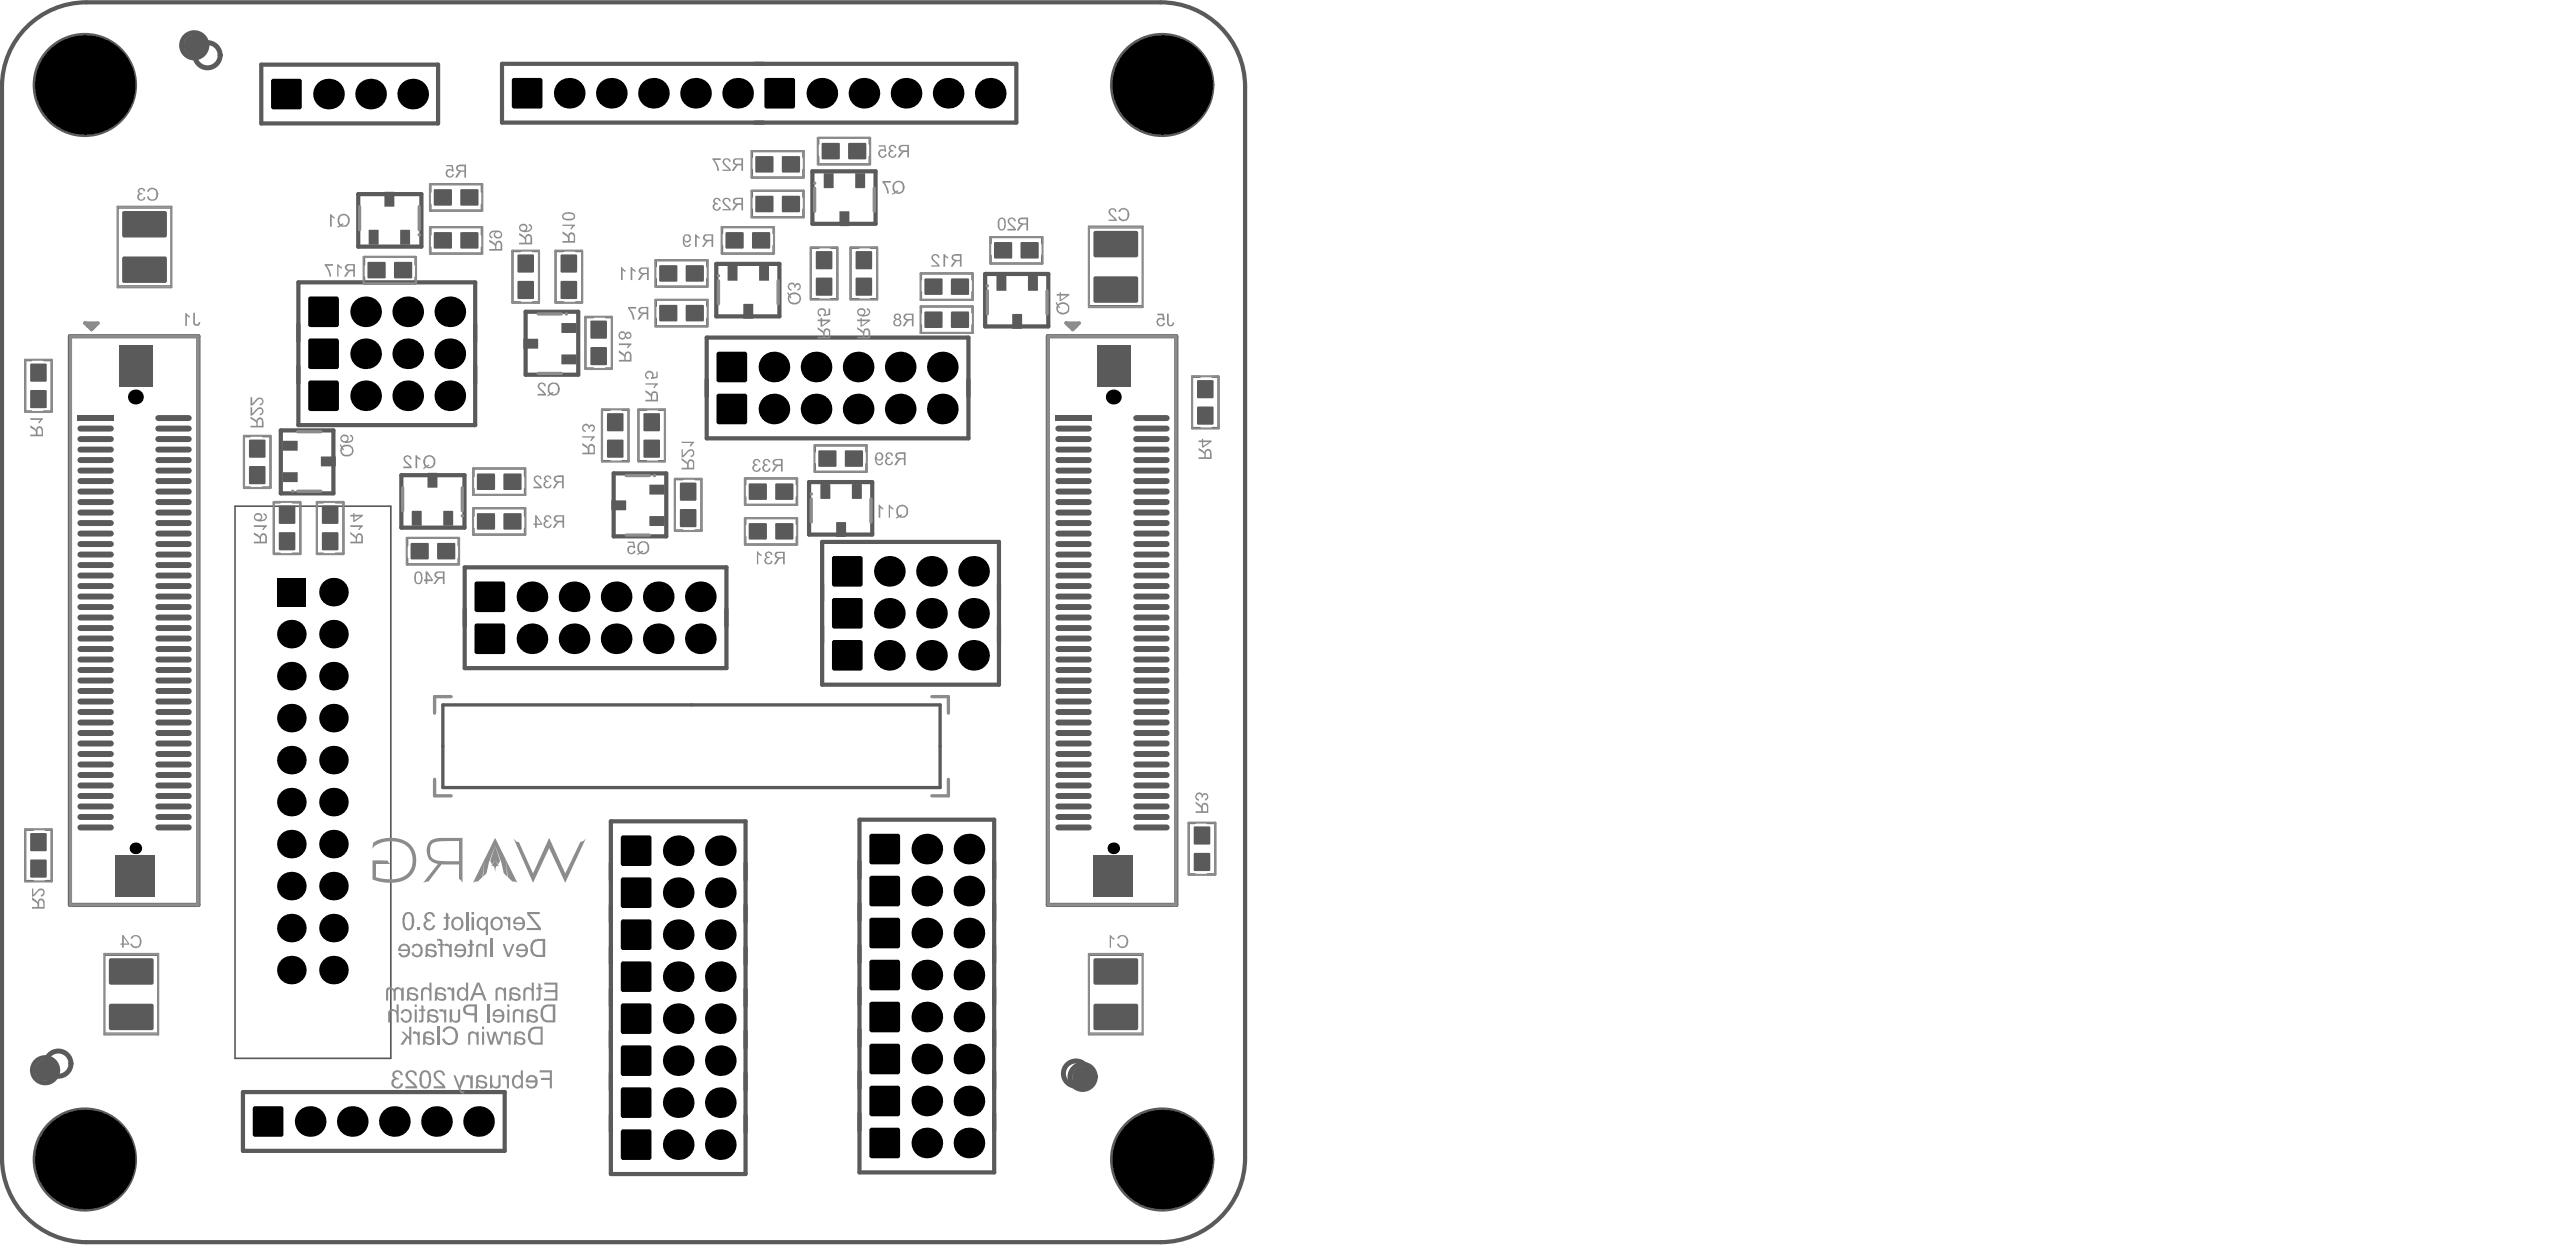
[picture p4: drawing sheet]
<svg xmlns="http://www.w3.org/2000/svg" width="517mm" height="251mm" viewBox="0 0 517 251" stroke-linecap="round" stroke-linejoin="round" font-family="sans-serif">
<g fill="none" stroke="#5a5a5a" stroke-width=".84">
<path d="M4.8 6a16.9 16.9 0 0 1 12.6-5.5h215.4a16.9 16.9 0 0 1 17 16.9v214.9a16.9 16.9 0 0 1-17 17h-215.4a16.9 16.9 0 0 1-17-17v-214.9a16.8 16.8 0 0 1 4.4-11.4zM52.4 13h35.5v11.8h-35.5zM100.7 12.8h103.2v11.8h-103.2zM71.9 39h12.6v10.5h-12.6zM163 34.4h12.7v10.5h-12.7zM59.9 56.7h35.4v28.6h-35.4zM143.7 53h12.7v10.5h-12.7zM197.7 55h12.6v10.5h-12.6zM14 67.5h25.8v114.1h-25.8zM105.5 62.6h10.5v12.6h-10.5zM141.8 67.7h52.5v20.3h-52.5zM210.2 67.5h25.8v114.1h-25.8z"/>
<path d="M56.3 86.4h10.6v12.6h-10.6zM80.5 95.3h12.7v10.6h-12.7zM123.1 95h10.6v12.6h-10.6zM162.3 96.7h12.7v10.6h-12.7zM93.2 113.8h52.5v20.3h-52.5zM164.9 108.7h35.5v28.7h-35.5zM122.6 164.8h27v70.8h-27zM172.4 164.5h27.1v70.8h-27.1zM48.7 219.1h52.6v11.8h-52.6z"/>
</g>
<path d="M88.9 141.4h99.7v16.6h-99.7z" fill="none" stroke="#5a5a5a" stroke-width=".66"/>
<g fill="none" stroke="#5a5a5a" stroke-width=".42">
<path d="M96.7 38.5v-1.5h-10.3v1.5M161.2 30.3h-10.3v1.3M161.2 38.3h-10.3v1.2M161.2 38.3h.1M161.2 30.3h.1M161.2 34.1v1.5h-10.3v-1.5M161.2 30.3v1.3M161.2 38.3v1.2M174.5 27.7h-10.3v1.2M174.5 27.7h.1M174.5 31.4v1.6h-10.3v-1.6M174.5 27.7v1.2"/>
<path d="M73.1 56.9h.1M73.1 55.6v1.3M83.4 53.1v-1.5h-10.3v1.5M83.4 55.6v1.3h-10.3M86.4 49.6v1.3h10.3v-1.3M86.4 41v1.3M86.4 42.3h.1M96.7 47.2v-1.6h-10.3v1.6M96.7 41v1.3h-10.3M104.4 50.4h-1.6v10.3h1.6M106.9 50.4h1.2v10.3M113 50.4h-1.5v10.3h1.5"/>
<path d="M115.5 50.4h1.3v10.3M141.9 52.2h-10.3v1.3M141.9 52.2h.1M141.9 52.2v1.3M141.9 55.9v1.6h-10.3v-1.6M155.2 45.6h-10.3v1.2M155.2 45.6h.1M155.2 49.3v1.6h-10.3v-1.6M155.2 45.6v1.2M161.2 42v1.6h-10.3v-1.6M164.3 49.7h-1.6v10.3h1.6M166.7 49.7h1.3v10.3"/>
<path d="M172.2 49.7h-1.5v10.3h1.5M174.7 49.7h1.3v10.3M195.1 54.9h-10.3v1.2M195.1 54.9h.1M195.1 54.9v1.2M195.1 58.6v1.6h-10.3v-1.6M198.8 48.8v-1.2h10.3v1.2M209.1 51.3v1.6h-10.3v-1.6M5.1 72.3v10.3h1.2M5.1 72.3h1.2M5.1 72.3h.1M8.8 72.3h1.6v10.3h-1.6"/>
<path d="M106.9 60.7h1.2M108.1 60.7h.1M115.5 60.7h1.3M116.8 60.7h.1M119 63.7h-1.6v10.2h1.6M121.5 73.9h1.3M121.5 63.7h1.3v10.2M122.8 73.9h.1M141.9 60.2h-10.3v1.2M141.9 60.2h.1M141.9 60.2v1.2M141.9 63.9v1.6h-10.3v-1.6"/>
<path d="M166.7 60h1.3M168 60h.1M174.7 60h1.3M176 60h.1M195.1 61.5h-10.3v1.2M195.1 61.5h.1M195.1 61.5v1.2M195.1 65.2v1.6h-10.3v-1.6M240.7 75.6h-1.5v10.3h1.5M243.2 75.6h1.3v10.3M48.9 87.5v10.3h1.3M49 87.5h-.1"/>
<path d="M49 87.5h1.2M52.7 87.5h1.6v10.3h-1.6M95 99.3h.1M95 98.1v1.2M105.3 95.6v-1.6h-10.3v1.6M105.3 98.1v1.2h-10.3M122.4 82.2h-1.6v10.3h1.6M124.8 92.5h1.3M124.8 82.2h1.3v10.3M126.1 92.5h.1M129.7 82.2h-1.6v10.3h1.6M132.2 92.5h1.2"/>
<path d="M132.2 82.2h1.2v10.3M133.4 92.5h.1M137 96.2h-1.6v10.3h1.6M139.5 96.2h1.2v10.2M159.8 96h-10.3v1.2M159.8 96h.1M159.8 99.7v1.6h-10.3v-1.6M159.8 96v1.2M173.8 89.4h-10.3v1.2M173.8 89.4h.1M173.8 93.1v1.6h-10.3v-1.6M173.8 89.4v1.2"/>
<path d="M243.2 85.9h1.3M244.5 85.9h.1M54.9 100.8v10.3h1.3M54.9 100.8h1.3M54.9 100.8h.1M58.7 100.8h1.6v10.3h-1.6M63.6 100.8v10.3h1.2M63.6 100.8h.1M63.6 100.8h1.2M67.3 100.8h1.6v10.3h-1.6M81.7 113.2h.1M81.7 112v1.2"/>
<path d="M92 109.5v-1.6h-10.3v1.6M92 112v1.2h-10.3M95 106v1.3M95 107.3h.1M105.3 103.5v-1.5h-10.3v1.6M105.3 106v1.3h-10.3M139.5 106.5h1.2M140.7 106.4v.1M159.8 104h-10.3v1.2M159.8 104h.1M159.8 107.7v1.6h-10.3v-1.6M159.8 104v1.2"/>
<path d="M6.6 166.5h-1.5v10.3h1.5M9.1 176.8h1.3M9.1 166.5h1.3v10.3M10.4 176.8h.1M238.5 165.2v10.2h1.2M238.5 165.2h1.2M238.5 165.2h.1M242.2 165.2h1.6v10.2h-1.6"/>
</g>
<path d="M23.7 41.8h10.6v15.6h-10.6zM218.5 45.7h10.7v15.6h-10.7zM21 191.7h10.7v15.6h-10.7zM218.5 191.7h10.7v15.6h-10.7z" fill="none" stroke="#5a5a5a" stroke-width=".2"/>
<g fill="none" stroke="#5a5a5a" stroke-width="1">
<circle cx="17" cy="17.1" r="10"/>
<circle cx="39" cy="9.1" r="2.53"/>
<circle cx="41.6" cy="11.1" r="2.53"/>
<circle cx="233.2" cy="17.1" r="10"/>
<circle cx="9" cy="214.8" r="2.53"/>
<circle cx="11.7" cy="213.4" r="2.53"/>
<circle cx="215.9" cy="215.4" r="2.53"/>
<circle cx="217.2" cy="216.1" r="2.53"/>
<circle cx="17" cy="232.7" r="10"/>
<circle cx="233.2" cy="232.7" r="10"/>
</g>
<path d="M47.2 101.6h31.2v110.8h-31.2z" fill="none" stroke="#5a5a5a" stroke-width=".33"/>
<g fill="#8c8c8c">
<path d="M103 168.2l.6 .6 .5 .1 2.8 6.3 3.3-7 3.2 7 3-6.3 .7-.2 .4-.4-4.1 8.8-3.2-6.9-3.3 6.9z"/>
<path d="M74.9 169.1l.8-.5 1.1-.3 2.3-.2 1.6 .4 1.5 .9 .9 1.3 .4 1.6-.2 1.8-.8 1.5-1.4 1-1.7 .5h-2.5l-2.2-.6v-3.9l3.1 .1 .3 .5 .4 .2h-3.1v2.6l2.2 .4h2l1.6-.7 1.1-1.1 .5-1.5v-1.1l-.3-1.1-.5-.8-1-.7-1.6-.5h-2l-1.8 .6-.5 .3-.4 .5z"/>
<path d="M86.4 168.7l-.4 .5-.4 .8v.8l.2 1 .6 .9 1.4 .7-2.9 3.7 1.1-.3 2.6-3.4 3.5 .1v2.9l.4 .3 .3 .4v-9h-4.6l-1 .2zM86.6 169.4l.5-.4 .7-.1 4.3-.1v4l-4-.1-1.2-.3-.4-.4-.2-.7v-1.3z"/>
<path d="M99.3 168.1l-4.4 9 .4-.2h.6l.9-.9 .3-3-.2 2.9 .7-.6 .5-2.2 1.2-3.2-.9 2.8 .3 .7 .6-.7-.8 1.2 .3-.2 .3 .2 .2 1 .3-1 .2-.2 .3 .2-.7-1.1 .6 .6 .3-.6-.8-2.8 1.1 3.1 .5 2.1 .7 .7-.3-3.1 .4 3.2 .9 .9h.6l.4 .2zM101.5 172.5v.2zM97.1 172.8l.1 .2z"/>
</g>
<g fill="none" stroke="#8c8c8c" stroke-width=".66">
<path d="M163.4 37.8v4.6M175.4 37.8v4.6M72.1 41.5v4.6M84.1 41.5v4.6M144.1 56.3v4.7M156.1 56.3v4.7M198.1 58.4v4.6M210.1 58.4v4.6M14.1 67.5h25.6v114.1h-25.6zM17 64.8h2.7l-1.3 1.3zM17 64.8l2 .7h-1.3M108 74.9h4.6"/>
<path d="M108 63h4.6M210.3 67.5h25.6v114.1h-25.6zM213.9 64.8h2.6l-1.3 1.3zM213.9 64.8l2 .7h-1.4M59.7 86.6h4.7M59.7 98.6h4.7M80.8 97.9v4.6M92.8 97.9v4.6M125.6 95.4h4.7M125.6 107.4h4.7M162.8 100.1v4.7M174.7 100.1v4.7"/>
<path d="M90.5 139.8h-3.3v3.3M186.9 139.8h3.4v3.3M87.2 156.4v3.3h3.3M190.3 156.4v3.3h-3.4"/>
</g>
<g fill="none" stroke="#8c8c8c" stroke-width=".42">
<path d="M86.3 37h10.5v5.3h-10.5zM150.8 30.3h10.5v5.3h-10.5zM150.8 38.3h10.5v5.3h-10.5zM164.1 27.7h10.5v5.3h-10.5zM23.6 41.5h10.8v16.1h-10.8zM73 51.6h10.5v5.3h-10.5zM86.3 45.6h10.5v5.3h-10.5zM102.8 50.3h5.3v10.5h-5.3zM111.5 50.3h5.3v10.5h-5.3zM131.5 52.2h10.5v5.3h-10.5zM144.8 45.6h10.5v5.3h-10.5zM162.7 49.6h5.3v10.5h-5.3z"/>
<path d="M170.7 49.6h5.3v10.5h-5.3zM184.7 54.9h10.5v5.3h-10.5zM198.7 47.6h10.5v5.3h-10.5zM218.5 45.5h10.8v16.1h-10.8zM5.1 72.2h5.3v10.5h-5.3zM117.4 63.6h5.4v10.4h-5.4zM131.5 60.2h10.5v5.3h-10.5zM184.7 61.5h10.5v5.3h-10.5zM239.2 75.5h5.3v10.5h-5.3zM48.9 87.4h5.4v10.5h-5.4zM94.9 94h10.5v5.3h-10.5zM120.8 82.1h5.3v10.5h-5.3z"/>
<path d="M128.1 82.1h5.3v10.5h-5.3zM135.4 96.1h5.3v10.4h-5.3zM149.4 96h10.5v5.3h-10.5zM163.4 89.4h10.5v5.3h-10.5zM54.9 100.7h5.4v10.5h-5.4zM63.6 100.7h5.3v10.5h-5.3zM81.6 107.9h10.5v5.4h-10.5zM94.9 102h10.5v5.3h-10.5zM149.4 104h10.5v5.3h-10.5zM5.1 166.4h5.3v10.5h-5.3zM238.5 165.1h5.3v10.4h-5.3zM20.9 191.4h10.8v16.2h-10.8z"/>
<path d="M218.5 191.4h10.8v16.2h-10.8z"/>
</g>
<g fill="#8c8c8c">
<path d="M164.1 62.2h.1a.82 .82 0 0 1 1.1-.2 .82 .82 0 0 1 .2 1.1l.7-.2v-1h.4v1.3l-1.4 .2v-.3a.56 .56 0 0 0 .1-.8 .56 .56 0 0 0-.7-.1 .56 .56 0 0 0-.2 .7l.3 .3v.3a.97 .97 0 0 1-.6-1.3z"/>
<path d="M177.7 91.1a.79 .79 0 0 1 .8-.3 .79 .79 0 0 1 .6 .6l-.2 .1a.47 .47 0 0 0-.4-.5 .47 .47 0 0 0-.5 .3v.3l.6 .2v.3a.51 .51 0 0 0-.7 .3 .51 .51 0 0 0 .4 .7 .51 .51 0 0 0 .6-.5l.3 .1a.84 .84 0 0 1-1.2 .7 .84 .84 0 0 1-.2-1.4l.3-.1-.4-.1z"/>
<path d="M178.4 29.4a.77 .77 0 0 1 .8-.4 .77 .77 0 0 1 .6 .7h-.3a.45 .45 0 0 0-.5-.4 .45 .45 0 0 0-.4 .5 .45 .45 0 0 0 .5 .4l.1 .2a.51 .51 0 0 0-.6 .4 .51 .51 0 0 0 .4 .6 .51 .51 0 0 0 .6-.5h.3a.83 .83 0 0 1-1.1 .8 .83 .83 0 0 1-.4-1.3l.2-.2-.3-.4z"/>
<path d="M176.3 29.2h1.3l.2 1.2-.3 .1a.55 .55 0 0 0-.8-.1 .55 .55 0 0 0 0 .8 .55 .55 0 0 0 .8-.1v-.2h.4a.83 .83 0 0 1-1.1 .7 .83 .83 0 0 1-.5-1.1 .83 .83 0 0 1 1.2-.4l-.1-.7h-1.1z"/>
<path d="M109.2 103.7a.77 .77 0 0 1 .9-.3 .77 .77 0 0 1 .5 .7h-.3a.4 .4 0 0 0-.3-.5 .4 .4 0 0 0-.5 .4 .4 .4 0 0 0 .4 .4l.2 .1v.2a.53 .53 0 0 0-.7 .4 .53 .53 0 0 0 .4 .6 .53 .53 0 0 0 .6-.4l.3-.1a.85 .85 0 0 1-1.1 .7 .85 .85 0 0 1-.5-1.2l.4-.1-.4-.5z"/>
<path d="M153.1 92.4a.82 .82 0 0 1 .9-.3 .82 .82 0 0 1 .6 .7h-.4a.45 .45 0 0 0-.4-.5 .45 .45 0 0 0-.5 .5 .45 .45 0 0 0 .6 .4l.1 .2a.54 .54 0 0 0-.7 .4 .54 .54 0 0 0 .4 .7 .54 .54 0 0 0 .6-.6h.3a.8 .8 0 0 1-1.1 .7 .8 .8 0 0 1-.4-1.2l.3-.1-.4-.4z"/>
<path d="M151.1 92.4h.1a.74 .74 0 0 1 .8-.3 .74 .74 0 0 1 .5 .7h-.2a.45 .45 0 0 0-.5-.5 .45 .45 0 0 0-.4 .5 .45 .45 0 0 0 .6 .4v.2a.53 .53 0 0 0-.8 .4 .53 .53 0 0 0 .5 .7 .53 .53 0 0 0 .6-.6h.3a.83 .83 0 0 1-1.1 .8 .83 .83 0 0 1-.3-1.3l.2-.1-.4-.5z"/>
<path d="M109.2 95.7h.1a.74 .74 0 0 1 .8-.3 .74 .74 0 0 1 .5 .7h-.3a.43 .43 0 0 0-.4-.5 .43 .43 0 0 0-.4 .6 .43 .43 0 0 0 .6 .3v.2a.51 .51 0 0 0-.7 .3 .51 .51 0 0 0 .2 .7 .51 .51 0 0 0 .7-.3l.1-.2 .2 .1a.82 .82 0 0 1-1 .7 .82 .82 0 0 1-.5-1.2l.1-.1a.21 .21 0 0 0 .2-.2 .21 .21 0 0 0-.2-.2z"/>
<path d="M107.2 95.6a.93 .93 0 0 1 1.5 .5h-.3a.48 .48 0 0 0-.8-.4 .48 .48 0 0 0 0 .9l.4 .4a1.08 1.08 0 0 1 .7 1h-1.7v-.3h1.3l-.9-.8a1.03 1.03 0 0 1-.3-1.1z"/>
<path d="M153.6 111a.79 .79 0 0 1 .8-.4 .79 .79 0 0 1 .6 .7l-.3 .1a.45 .45 0 0 0-.6-.5 .45 .45 0 0 0-.2 .7l.5 .1v.3a.54 .54 0 0 0-.7 .2 .54 .54 0 0 0 .2 .8 .54 .54 0 0 0 .8-.3v-.2l.3 .1a.81 .81 0 0 1-1.2 .6 .81 .81 0 0 1-.2-1.3l.2-.1-.3-.2z"/>
<path d="M151.9 110.6l.9 .7v.3l-.7-.4v2h-.2z"/>
<path d="M145.1 32a.86 .86 0 0 1 .9-.3 .86 .86 0 0 1 .6 .7l-.3 .1a.5 .5 0 0 0-.4-.5 .5 .5 0 0 0-.6 .3 .5 .5 0 0 0 .3 .6l.9 1 .1 .4h-1.7v-.3h1.3l-.7-.6a1.19 1.19 0 0 1-.5-1.2z"/>
<path d="M142.9 31.8h1.7v.3h-1.3l.5 .5 .3 .8 .2 .9h-.4l-.2-1.2-.8-1.1z"/>
<path d="M145.1 39.9a.9 .9 0 0 1 1.5 .5h-.3a.52 .52 0 0 0-.8-.5 .52 .52 0 0 0 0 1l.3 .2a1.57 1.57 0 0 1 .8 1.1h-1.7v-.2h1.3l-.4-.5a1.14 1.14 0 0 1-.8-1.4z"/>
<path d="M143.2 40a.82 .82 0 0 1 .8-.3 .82 .82 0 0 1 .6 .7h-.3a.41 .41 0 0 0-.6-.4 .41 .41 0 0 0 0 .7l.3 .1v.2a.54 .54 0 0 0-.7 .4 .54 .54 0 0 0 .4 .7 .54 .54 0 0 0 .6-.6h.3a.8 .8 0 0 1-1.1 .7 .8 .8 0 0 1-.3-1.3h.2l-.3-.4z"/>
<path d="M50.3 81.7h.3v1.3l.6-.7a1.52 1.52 0 0 1 1.2-.6 .83 .83 0 0 1 .5 .9 .83 .83 0 0 1-.8 .7v-.3a.48 .48 0 0 0 .4-.7 .48 .48 0 0 0-.8-.1l-.4 .5a1.23 1.23 0 0 1-1 .7z"/>
<path d="M50.3 79.7h.3v1.3l.8-.9a1.08 1.08 0 0 1 1.2-.2 .93 .93 0 0 1-.5 1.5v-.3a.5 .5 0 0 0 .4-.9 .5 .5 0 0 0-.9 .2l-.3 .3a1.08 1.08 0 0 1-1 .7z"/>
<path d="M136.7 90.2h.3v1.1l.3-.1 .4-.5a1.04 1.04 0 0 1 1.4-.4 .88 .88 0 0 1-.5 1.5l-.1-.4a.52 .52 0 0 0 .5-.8 .52 .52 0 0 0-.9 .1l-.8 .9-.6 .2z"/>
<path d="M136.7 88.6h2.6v.2l-.4 .3-.2 .5h-.3l.4-.7h-2.1z"/>
<path d="M202.3 43.9a.93 .93 0 0 1 1.5 .5h-.3a.51 .51 0 0 0-.8-.5 .51 .51 0 0 0 0 .9l.4 .4a1.08 1.08 0 0 1 .7 1.1h-1.7v-.4h1.3l-.4-.4a1.46 1.46 0 0 1-.8-1.4z"/>
<path d="M139.5 47h.2l.4 .5 .3 .1v.3l-.6-.4v2h-.3z"/>
<path d="M124.2 68.9h2.5v.3l-.6 .5v.1h-.3l.3-.5h-1.9z"/>
<path d="M26.4 188a1.24 1.24 0 0 1 1.6-.1 1.24 1.24 0 0 1 .3 1.6 1.15 1.15 0 0 1-1.1 .8 1.15 1.15 0 0 1-1.1-.9l.4-.1a.8 .8 0 0 0 1.1 .6 .8 .8 0 0 0 .4-1.1 .79 .79 0 0 0-.5-.9 .79 .79 0 0 0-1 .5l-.3-.1z"/>
<path d="M29.6 38.1a1.21 1.21 0 0 1 1.6-.3 1.21 1.21 0 0 1 .5 1.5 1.12 1.12 0 0 1-1.1 1 1.12 1.12 0 0 1-1.1-.9l.3-.1a.78 .78 0 0 0 1 .7 .78 .78 0 0 0 .5-1 .8 .8 0 0 0-.3-.9 .8 .8 0 0 0-1 .2l-.2 .2-.3-.1z"/>
<path d="M27.7 38a.79 .79 0 0 1 .8-.3 .79 .79 0 0 1 .6 .6l-.3 .1a.43 .43 0 0 0-.4-.5 .43 .43 0 0 0-.4 .6 .43 .43 0 0 0 .5 .3v.2a.54 .54 0 0 0-.6 .3 .54 .54 0 0 0 .2 .7 .54 .54 0 0 0 .7-.2l.1-.3 .2 .1a.81 .81 0 0 1-1.1 .6 .81 .81 0 0 1-.2-1.3l.2-.1-.4-.3z"/>
<path d="M224.5 42.1h.1a1.17 1.17 0 0 1 1.3-.3 1.17 1.17 0 0 1 .7 1.2 1.18 1.18 0 0 1-.8 1.3 1.18 1.18 0 0 1-1.5-.7l.4-.2a.78 .78 0 0 0 .9 .7 .78 .78 0 0 0 .6-1 .8 .8 0 0 0-.5-1.1 .8 .8 0 0 0-1 .5h-.4z"/>
<path d="M222.6 42a.85 .85 0 0 1 .8-.2 .85 .85 0 0 1 .6 .7h-.3a.48 .48 0 0 0-.8-.4 .48 .48 0 0 0 .1 .9l.2 .2a1.57 1.57 0 0 1 .9 1.1h-1.7v-.2h1.3l-.5-.5a1.43 1.43 0 0 1-.8-1.3z"/>
<path d="M224.4 187.8a1.28 1.28 0 0 1 1.6 .2 1.28 1.28 0 0 1 .2 1.6 1.11 1.11 0 0 1-1.1 .7 1.11 1.11 0 0 1-1-.9l.3-.1a.82 .82 0 0 0 1 .6 .82 .82 0 0 0 .6-.9 .88 .88 0 0 0-.4-.9 .88 .88 0 0 0-1 0l-.1 .3-.3-.1z"/>
<path d="M222.6 187.6h.2l.4 .5 .4 .1v.4l-.7-.4v2h-.3z"/>
<path d="M67.7 53l.9 .6-.1 .3-.6-.4v2h-.2z"/>
<path d="M65.1 53h1.7v.3h-1.3l.7 1.1 .3 1.1h-.4l-.3-1.3-.7-1z"/>
<path d="M50.9 105.4h2.7v.3l-.6 .5v.1h-.4l.4-.6h-2.1z"/>
<path d="M129.5 76.9h2.5v.2l-.5 .4-.1 .4h-.3l.3-.7h-1.9z"/>
<path d="M129.6 74.7a.86 .86 0 0 1 1.1-.2 .86 .86 0 0 1 .3 1.2l.7-.1v-1h.2v1.2l-1.2 .3-.1-.4a.58 .58 0 0 0-.1-.9 .58 .58 0 0 0-.8 .4v.4l.5 .1-.1 .4a.83 .83 0 0 1-.5-1.4z"/>
<path d="M70.3 105.4h2.5v.3l-.6 .5v.1h-.3l.3-.6h-1.9z"/>
<path d="M83.4 91.3h.2l.2 .4 .6 .3v.3l-.7-.4v2h-.3z"/>
<path d="M81.1 91.6a.93 .93 0 0 1 1.5 .5l-.3 .1a.49 .49 0 0 0-.7-.5 .49 .49 0 0 0-.1 .8l.4 .4a1.08 1.08 0 0 1 .7 1h-1.7v-.3h1.3l-.7-.7a.91 .91 0 0 1-.4-1.3z"/>
<path d="M116.8 87.5h2.5v.2l-.3 .3-.2 .5h-.4l.4-.7h-2z"/>
<path d="M116.9 85.4h.1a.63 .63 0 0 1 .6-.4 .63 .63 0 0 1 .6 .5 .68 .68 0 0 1 1-.1 .68 .68 0 0 1-.1 1l-.3 .3-.1-.3a.42 .42 0 0 0 .5-.4 .42 .42 0 0 0-.4-.5 .42 .42 0 0 0-.5 .4l-.3 .2a.52 .52 0 0 0-.3-.7 .52 .52 0 0 0-.7 .3 .52 .52 0 0 0 .5 .7v.3a.86 .86 0 0 1-.6-1.3z"/>
<path d="M189.3 51h.2l.3 .3a.42 .42 0 0 1 .3 .6l-.5-.3v1.9h-.3z"/>
<path d="M187 51.2a.93 .93 0 0 1 1.5 .5h-.3a.51 .51 0 0 0-.8-.4 .51 .51 0 0 0 0 .9l1 .9 .1 .4h-1.7v-.3h1.3l-.5-.5a.95 .95 0 0 1-.6-1.5z"/>
<path d="M126.5 53.6h.3l.2 .4 .5 .3v.3l-.6-.4v2h-.4z"/>
<path d="M124.6 53.6l.9 .7v.3l-.6-.4v2h-.3z"/>
<path d="M112.8 45.1h2.6v.1l-.4 .4-.2 .4h-.4l.4-.7h-2z"/>
<path d="M126 61.6h1.6v.3h-1.2l.4 .5 .4 1 .1 .7h-.4l-.2-1.2-.7-1z"/>
<path d="M89.5 33.1h1.3l.3 1.3-.4 .1a.39 .39 0 0 0-.6-.3 .57 .57 0 0 0-.3 .9 .57 .57 0 0 0 .9 0l.1-.2 .3 .1a.88 .88 0 0 1-1.5 .4 .88 .88 0 0 1 .3-1.4l.3-.1 .5 .1-.2-.6h-1z"/>
<path d="M240 159.3a.69 .69 0 0 1 .7-.3 .69 .69 0 0 1 .5 .5 .65 .65 0 0 1 .9-.3 .65 .65 0 0 1 .2 1l-.1 .2-.5 .3v-.4a.45 .45 0 0 0 .5-.4 .45 .45 0 0 0-.5-.5 .45 .45 0 0 0-.4 .6l-.2 .1a.52 .52 0 0 0-.2-.7 .52 .52 0 0 0-.7 .1 .52 .52 0 0 0 .1 .8h.3v.4a.82 .82 0 0 1-.8-.5 .82 .82 0 0 1 .2-.9z"/>
<path d="M6.4 178.3h.3v1.2l.6-.6a.94 .94 0 0 1 1.5-.4 .86 .86 0 0 1-.6 1.4v-.4a.48 .48 0 0 0 .4-.7 .48 .48 0 0 0-.8 .1l-.4 .2a1.27 1.27 0 0 1-1 .9z"/>
<path d="M6.1 83.9h2.5v.3l-.7 .7h-.2l.3-.6h-1.9z"/>
<path d="M178.3 101.3l.9 .6v.4l-.6-.4v2h-.3z"/>
<path d="M176.3 101.3h.2l.3 .4 .4 .2v.4l-.6-.4v2h-.3z"/>
<path d="M177 36.3h1.7v.4h-1.2l.7 1.3 .1 .8h-.3v-.5l-.3-.7-.7-.9z"/>
<path d="M125.9 108.7h1.3l.3 1.3h-.4a.39 .39 0 0 0-.6-.2 .61 .61 0 0 0-.3 .8 .61 .61 0 0 0 .8 .3l.2-.4h.3a.88 .88 0 0 1-1.5 .4 .88 .88 0 0 1 .6-1.5l.5 .2-.2-.7h-1z"/>
<path d="M158.2 57a.84 .84 0 0 1 1.4 .1 .63 .63 0 0 1 .8-.1 .63 .63 0 0 1 .2 .9v.2l-.5 .2h-.1v-.3a.43 .43 0 0 0 .5-.5 .43 .43 0 0 0-.6-.4 .43 .43 0 0 0-.3 .6h-.3a.5 .5 0 0 0-.2-.7 .5 .5 0 0 0-.7 .3 .5 .5 0 0 0 .3 .7l.1 .3a.86 .86 0 0 1-.6-1.3z"/>
<path d="M108 77a.93 .93 0 0 1 1.5 .5h-.3a.53 .53 0 0 0-.5-.5 .53 .53 0 0 0-.5 .4 .53 .53 0 0 0 .3 .6l.2 .2a1.5 1.5 0 0 1 .8 1.2h-1.6v-.4h1.2l-.6-.6a1.26 1.26 0 0 1-.6-1.2z"/>
<path d="M66.2 43h.3l.4 .5 .2 .1v.3l-.5-.4v2h-.4z"/>
<path d="M234.1 62.9h.4v1.8a.4 .4 0 0 0 .4 .5 .4 .4 0 0 0 .3-.5h.4a.72 .72 0 0 1-.8 .8 .72 .72 0 0 1-.7-.9z"/>
<path d="M232.2 62.9h1.3l.2 1.4h-.3a.57 .57 0 0 0-.9-.1 .57 .57 0 0 0 0 .8 .57 .57 0 0 0 .9 0v-.2h.3a.84 .84 0 0 1-1 .7 .84 .84 0 0 1-.6-1.1 .84 .84 0 0 1 1.1-.5h.1l-.1-.6h-1z"/>
<path d="M38.8 62.8h.3v1.7a.39 .39 0 0 0 .3 .5 .39 .39 0 0 0 .5-.4l.3 .1a.72 .72 0 0 1-.8 .7 .72 .72 0 0 1-.6-.9z"/>
<path d="M37.2 62.8l.9 .6v.3h-.2l-.4-.3v2h-.3z"/>
<path d="M105.7 183h2.6v.4h-2l2.2 2.8v.4h-2.8v-.4h2.2l-2.2-2.8z"/>
<path d="M100.9 184.1l.3-.1a.45 .45 0 0 1 .7 .2v.2v-.4h.5v2.6h-.5v-1.6a.55 .55 0 0 0-.2-.5 .55 .55 0 0 0-.6 0z"/>
<path d="M173.5 66.4l.3-.2a.36 .36 0 0 1 .4 .1 .36 .36 0 0 1 0 .4v.9h-.8zM172 65.6v.5l1.2 .8v.7h-1.2v.3h2.6v-1.2a.72 .72 0 0 0-.6-.8 .72 .72 0 0 0-.8 .7l-.4-.5z"/>
<path d="M172.9 64.5h1.2l-1.2 .8zM172 64.1v.4h.6v1.1h.3l1.7-1.2v-.3h-1.7v-.3h-.3v.3z"/>
<path d="M172.1 62.2a.97 .97 0 0 0 1 1.3h.1a1.44 1.44 0 0 0 1.4-.7l-.1-.6-.3-.3-.3-.1v.4a.47 .47 0 0 1 .4 .5 .47 .47 0 0 1-.6 .4l-.4 .1a.81 .81 0 0 0 .1-1.2 .81 .81 0 0 0-1.2 0zM172.2 62.4a.61 .61 0 0 1 .8-.2 .61 .61 0 0 1 .3 .7 .62 .62 0 0 1-.7 .2 .62 .62 0 0 1-.4-.7z"/>
<path d="M165.5 66.4a.44 .44 0 0 1 .6-.1 .44 .44 0 0 1 .2 .5v.8h-.8zM164 65.6v.5l1 .5 .2 .6v.4h-1.2v.3h2.6v-1.2a.69 .69 0 0 0-.6-.8 .69 .69 0 0 0-.8 .7l-.2-.4z"/>
<path d="M165 64.5h1.1l-1.1 .8zM164 64.1v.4h.6v1.1h.4l1.6-1.1v-.4h-1.6v-.3h-.4v.3z"/>
<path d="M87.5 115.2l.3-.3h1.1v.9h-.8a.34 .34 0 0 1-.5-.3zM87.3 114.8a.78 .78 0 0 0 .5 1.3l-.2 .1-.7 1h.4l.9-1.1h.7v1.1h.3v-2.5h-1.6z"/>
<path d="M85.7 115.2l.9 1.1h-.9zM85.4 114.7v1.6h-.3v.3h.3v.6h.3v-.6h1.1v-.3l-1.1-1.6z"/>
<path d="M83.5 115.1l.2-.1a.52 .52 0 0 1 .6 .1 .52 .52 0 0 1 .2 .5v.2a.99 .99 0 0 1-.6 1.2 1.42 1.42 0 0 1-.4-1.6zM83.3 114.9l-.2 .8a1.8 1.8 0 0 0 .5 1.5h.1a.82 .82 0 0 0 1-1l.1-.4a1.21 1.21 0 0 0-.8-1.1h-.4z"/>
<path d="M180 91.2l.2-.1h1.1v.8l-1.1-.1a.39 .39 0 0 1-.2-.6zM179.7 91a.76 .76 0 0 0 .6 1.2l-.3 .1-.6 1.1h.4l.4-.8 .6-.4h.5v1.2h.4v-2.7h-1.4z"/>
<path d="M176 91.2a.55 .55 0 0 1 .9 .4 .55 .55 0 0 1-.8 .5l-.2-.4zM175.9 90.9v.1a1.76 1.76 0 0 0 .1 2.3 .77 .77 0 0 0 1.2-.5l-.3-.1a.51 .51 0 0 1-.6 .4 .51 .51 0 0 1-.4-.6v-.4a.78 .78 0 0 0 1.1 .1 .78 .78 0 0 0 0-1.2l-.4-.3z"/>
<path d="M180.7 29.6l.4-.3h.9v.9h-1.2l-.1-.2zM180.3 29.4a.8 .8 0 0 0 .7 1.1l-.4 .3-.5 .8h.4l.8-1.1h.7v1.1h.4v-2.5h-1.6z"/>
<path d="M111.6 103.7l1.2-.1v.9h-1.1l-.1-.2a.34 .34 0 0 1 0-.6zM111.2 103.7a.8 .8 0 0 0 .6 1.1l-.4 .3-.5 .8h.4l.8-1.1h.7v1.1h.4v-2.5h-1.6z"/>
<path d="M107.7 103.9l.8 1.2h-.8zM107.4 103.4v1.7h-.4v.2h.4v.6h.3v-.6h1.1v-.2l-1.2-1.7z"/>
<path d="M155.4 92.5l.4-.2h.9v.9h-.8a.34 .34 0 0 1-.5-.3zM155.2 92.3a.7 .7 0 0 0-.2 .7 .7 .7 0 0 0 .7 .4l.1 .1-.6 .4-.4 .7h.4l.9-1.1h.6v1.1h.3v-2.5h-1.4z"/>
<path d="M111.5 95.9l.2-.2h1.1v.9h-.9a.49 .49 0 0 1-.4-.7zM111.2 95.7a.73 .73 0 0 0 .6 1.1l-.2 .1-.7 1.1h.4l.6-1 .4-.2h.5v1.2h.3v-2.6h-1.2z"/>
<path d="M155.8 111.1l.3-.1h1v.8l-1.2-.1-.1-.2zM155.5 111a.72 .72 0 0 0 0 .7 .72 .72 0 0 0 .7 .4l-.4 .1-.6 1h.5l.4-.7 .5-.4h.5v1.1h.3v-2.5h-1.6z"/>
<path d="M147.5 32.1l1.2-.1v.9h-1.1a.48 .48 0 0 1-.1-.8zM147.1 32.1a.8 .8 0 0 0 .6 1.1l-.2 .1-.7 1h.4l.8-1.1h.7v1.1h.4v-2.5h-1.6z"/>
<path d="M147.4 40.2l.4-.3h.9v.9h-1.1l-.2-.2zM147.1 39.9a.69 .69 0 0 0 .5 1.1l.1 .1-.2 .1-.7 1h.4l.9-1.1h.6v1.1h.4v-2.5h-1.5z"/>
<path d="M51.8 84.3a.44 .44 0 0 1 .5-.2 .44 .44 0 0 1 .2 .6v.7h-.8zM50.3 83.6v.4l1 .6 .1 .3v.5h-1.1v.4h2.6v-1.2a.72 .72 0 0 0-.7-.9 .72 .72 0 0 0-.8 .8v-.2z"/>
<path d="M138.3 92.6l.5-.1 .1 .2 .1 1.2h-.8zM136.7 91.9v.4l1.1 .9v.7h-1.1v.3h2.6v-1.2a.72 .72 0 0 0-.6-.8 .72 .72 0 0 0-.9 .6v-.2z"/>
<path d="M204.6 44.1l.2-.1h1.1v.8l-1.2-.1-.1-.1zM204.3 43.9a.7 .7 0 0 0 .4 1.1l.2 .1-.5 .4-.4 .8h.4l.5-.9 .4-.3h.6v1.2h.4v-2.7h-1.5z"/>
<path d="M200.7 44h.1a.51 .51 0 0 1 .6 .6v.1a1.4 1.4 0 0 1-.3 1.3 .7 .7 0 0 1-.6-1v-.7zM200.3 44l-.1 .7a1.23 1.23 0 0 0 .7 1.6 .95 .95 0 0 0 .9-1.3 .99 .99 0 0 0-1-1.4z"/>
<path d="M141.5 47.4l1.2-.1v.8l-1.1-.1a.42 .42 0 0 1-.1-.6zM141.1 47.3a.72 .72 0 0 0 .6 1.1l-.3 .2-.6 .9h.4l.6-.9 .5-.2h.4v1.1h.4v-2.5h-1.7z"/>
<path d="M137.3 47.8a.55 .55 0 0 1 1.1 0 .55 .55 0 0 1-1.1 0zM137.3 47.2l-.3 .4v.3a1.18 1.18 0 0 0 .8 1.6h.4l.2-.1 .2-.4h-.3a.48 .48 0 0 1-.6 .3 .48 .48 0 0 1-.4-.6v-.3a.81 .81 0 0 0 1.3-.3 .81 .81 0 0 0-.9-1.1z"/>
<path d="M125.6 71l.5-.1a.39 .39 0 0 1 .3 .5v.8h-.9zM124.2 70.3v.5l.7 .4 .4 .4v.6h-1.1v.3h2.5v-1.1a.72 .72 0 0 0-.6-.9 .72 .72 0 0 0-.8 .7l-.4-.4z"/>
<path d="M125.6 67.3a.41 .41 0 0 1 .8 0 .41 .41 0 0 1-.8 0zM124.3 67.3a.53 .53 0 0 1 1 0 .53 .53 0 0 1-1 0zM124.2 66.8a.82 .82 0 0 0 .1 1.1 .82 .82 0 0 0 1 0l.2-.2a.67 .67 0 0 0 1 .2 .67 .67 0 0 0 .1-1 .61 .61 0 0 0-.5-.3 .61 .61 0 0 0-.6 .3 .79 .79 0 0 0-1.3-.1z"/>
<path d="M24.8 188.1l.9 1.2h-.9zM24.5 187.6v1.7h-.3v.3h.3v.6h.3v-.6h1.1v-.3l-1.2-1.7z"/>
<path d="M69.7 53.3l1.2-.1v.9h-1l-.2-.2a.27 .27 0 0 1-.2-.2 .27 .27 0 0 1 .2-.3zM69.3 53.3a.68 .68 0 0 0 0 .7 .68 .68 0 0 0 .6 .3l-.4 .4-.5 .8h.4l.8-1.1h.7v1.1h.3v-2.5h-1.6z"/>
<path d="M52.5 107.5l.1-.1a.39 .39 0 0 1 .5 0 .39 .39 0 0 1 .1 .5v.8h-.8zM50.9 106.8v.5l1 .5 .2 .3v.6h-1.2v.3h2.7v-1.2a.72 .72 0 0 0-.7-.8 .72 .72 0 0 0-.8 .7l-.3-.4z"/>
<path d="M51.1 103.2a.82 .82 0 0 0-.1 .9 .82 .82 0 0 0 .8 .5h.1a1.53 1.53 0 0 0 1.7-.7 .88 .88 0 0 0-.7-.9v.3a.51 .51 0 0 1 .4 .5 .51 .51 0 0 1-.5 .5h-.5a.78 .78 0 0 0 .1-1.1 .78 .78 0 0 0-1.1-.1zM51.2 103.6a.59 .59 0 0 1 .8-.3 .59 .59 0 0 1 .2 .8 .61 .61 0 0 1-.7 .1 .61 .61 0 0 1-.3-.6z"/>
<path d="M130.9 79l.3-.1a.39 .39 0 0 1 .4 0 .39 .39 0 0 1 .1 .5v.8h-.9zM129.5 78.3v.4l1.1 .8v.7h-1.1v.3h2.5v-1.1a.72 .72 0 0 0-.6-.9 .72 .72 0 0 0-.8 .7l-.1-.3z"/>
<path d="M71.7 107.5h.1a.4 .4 0 0 1 .5-.1 .4 .4 0 0 1 .2 .5v.8h-.9zM70.3 106.8v.4l.7 .5 .4 .4v.6h-1.1v.3h2.5v-1.2a.72 .72 0 0 0-.6-.8 .72 .72 0 0 0-.8 .7l-.4-.4z"/>
<path d="M71.1 103.6h1.2l-1.2 .8zM70.3 103.3v.3h.6v1.1h.2l1.7-1.1v-.3h-1.7v-.3h-.2v.3z"/>
<path d="M85.4 92a.91 .91 0 0 1 1.1-.3 .91 .91 0 0 1 .5 1.1 .84 .84 0 0 1-1.2 .8l.4-.2-.1-.2-.1 .1a.32 .32 0 0 1-.3 .1 .32 .32 0 0 1-.3-.2zM85.3 91.6a1.52 1.52 0 0 0 0 2.1l-.4 .2 .1 .2 .6-.3a1.16 1.16 0 0 0 1.2 0 1.16 1.16 0 0 0 .5-1.2 1.23 1.23 0 0 0-.6-1.2 1.23 1.23 0 0 0-1.4 .2z"/>
<path d="M118.3 89.6h.1a.41 .41 0 0 1 .5-.1 .41 .41 0 0 1 .2 .5v.8h-.9zM116.8 88.9v.4l1.1 .8v.7h-1.1v.4h2.5v-1.3a.69 .69 0 0 0-.6-.8 .69 .69 0 0 0-.7 .7l-.3-.4z"/>
<path d="M191.3 51.4l1.3-.1v.9l-.8-.1a.44 .44 0 0 1-.5-.2 .44 .44 0 0 1 0-.5zM191 51.3a.8 .8 0 0 0 .6 1.1l-.3 .2-.6 .9h.4l.9-1.1h.6v1.1h.3v-2.5h-1.3z"/>
<path d="M128.6 54.1l.2-.2h1v.9h-.7a.44 .44 0 0 1-.5-.2 .44 .44 0 0 1 0-.5zM128.2 53.9a.72 .72 0 0 0 0 .8 .72 .72 0 0 0 .7 .3l-.4 .4-.5 .8h.4l.4-.8 .6-.4h.4v1.2h.4v-2.5h-1.6z"/>
<path d="M114.3 47.2l.2-.2a.46 .46 0 0 1 .6 .5v.9h-.8zM112.8 46.4v.4l.9 .6 .2 .3v.7h-1.1v.3h2.6v-1.2a.7 .7 0 0 0-.5-.8 .7 .7 0 0 0-.9 .5l-.1 .2-.2-.5z"/>
<path d="M113.1 43.1h.1a1.57 1.57 0 0 1 1.9 .2v.1a.71 .71 0 0 1-1 .5 .81 .81 0 0 1-1.1-.6zM112.8 43.1a.87 .87 0 0 0 1.1 1.1 1.14 1.14 0 0 0 1.5-.6 .8 .8 0 0 0-1-1l-.2-.1a1.48 1.48 0 0 0-1.4 .6z"/>
<path d="M99.8 48.7a.37 .37 0 0 1 .6 .2v1.1h-.8v-.9zM98.1 48.1v.4l.7 .4 .5 .5v.6h-1.2v.3h2.7v-1.2a.72 .72 0 0 0-.7-.8 .72 .72 0 0 0-.8 .7l-.1-.3z"/>
<path d="M99.3 46.8a.64 .64 0 0 1 .7-.2 .64 .64 0 0 1 .5 .6 .62 .62 0 0 1-.7 .3 .62 .62 0 0 1-.5-.7zM98.2 46.7a.77 .77 0 0 0 .5 1.2l.1-.4a.49 .49 0 0 1-.4-.6 .49 .49 0 0 1 .7-.3l.3-.1a.8 .8 0 0 0 .1 1.3 .8 .8 0 0 0 1.2-.4 .85 .85 0 0 0-1-1.1 1.29 1.29 0 0 0-1.5 .4z"/>
<path d="M181.7 63.4l.2-.2h1v.8l-1.1-.1-.2-.2zM181.3 63.2a.72 .72 0 0 0 0 .7 .72 .72 0 0 0 .7 .4l-.4 .3-.5 .9h.4l.4-.8 .5-.4h.5v1.2h.4v-2.6h-1.6z"/>
<path d="M179.6 63.6a.45 .45 0 0 1 .9 0 .45 .45 0 0 1-.9 0zM179.5 64.7a.51 .51 0 0 1 1 0 .51 .51 0 0 1-1 0zM179.4 63.2l-.1 .6 .4 .2a.8 .8 0 0 0-.4 1.1 .8 .8 0 0 0 1.1 .3 .8 .8 0 0 0 .4-1l-.4-.4a.58 .58 0 0 0 .3-.7 .58 .58 0 0 0-.6-.4h-.4z"/>
<path d="M128.5 62l.4-.2h.8v.9h-1.1l-.2-.4zM128.1 61.9a.8 .8 0 0 0 .7 1.1l-.4 .3-.5 .8h.4l.8-1.1h.6v1.1h.4v-2.5h-1.5z"/>
<path d="M105.7 47.5l.1-.1h.5l.1 .1v1.2h-.8zM104.1 46.8v.4l.8 .4 .4 .5v.6h-1.2v.3h2.7v-1.2a.69 .69 0 0 0-.6-.8 .69 .69 0 0 0-.8 .5l-.1 .2-.1-.3z"/>
<path d="M104.2 45.2a1.06 1.06 0 0 0 .3 1.1 1.06 1.06 0 0 0 1.1 .3h.1a.92 .92 0 0 0 .9-.5 .92 .92 0 0 0-.2-1.1l-.3-.1v.3a.47 .47 0 0 1 .4 .6 .47 .47 0 0 1-.5 .4l-.5 .1a.76 .76 0 0 0 .2-1.1 .76 .76 0 0 0-1-.2zM104.4 45.5a.58 .58 0 0 1 .9-.2 .58 .58 0 0 1 0 .9 .67 .67 0 0 1-.9-.7z"/>
<path d="M91.9 33.5l.2-.1h1.1v.8l-.9-.1a.39 .39 0 0 1-.4-.1 .39 .39 0 0 1 0-.5zM91.6 33.4a.76 .76 0 0 0 .6 1.1l-.3 .1-.6 1h.4l.4-.6 .5-.5h.6v1.1h.3v-2.6h-1.3z"/>
<path d="M242 90.6a.45 .45 0 0 1 .5-.1 .45 .45 0 0 1 .2 .5v.8h-.8zM240.5 89.9v.4l.6 .4 .6 .5v.6h-1.2v.3h2.6v-1.2a.72 .72 0 0 0-.5-.7 .72 .72 0 0 0-.9 .3v.3l-.1-.2z"/>
<path d="M241.4 88.7h1.2l-1.2 .8zM240.5 88.4v.3h.6v1.1h.3l1.7-1.2v-.2h-1.7v-.4h-.3v.4z"/>
<path d="M241.4 161.5l.4-.1 .3 .2 .1 1.2h-.9zM239.9 160.8v.5l1.1 .8v.7h-1.1v.3h2.5v-1.2a.73 .73 0 0 0-.6-.8 .73 .73 0 0 0-.8 .7l-.4-.4z"/>
<path d="M7.9 180.8a.48 .48 0 0 1 .5-.1 .48 .48 0 0 1 .3 .5v.8h-.8zM6.4 180.1v.5l.9 .5 .2 .3v.6h-1.1v.3h2.6v-1.1a.72 .72 0 0 0-.7-.9 .72 .72 0 0 0-.8 .7l-.3-.4z"/>
<path d="M7.5 86.1a.47 .47 0 0 1 .6-.1 .47 .47 0 0 1 .3 .4v.8h-.9zM6.1 85.4v.4l1.1 .8v.6h-1.1v.3h2.5v-1.1a.72 .72 0 0 0-.7-.9 .72 .72 0 0 0-.7 .8l-.3-.4z"/>
<path d="M180.2 101.9a.93 .93 0 0 1 1.3-.2 .93 .93 0 0 1 .4 1.2 .8 .8 0 0 1-1.2 .7l.3-.2-.2-.2a.37 .37 0 0 1-.4 .2 .37 .37 0 0 1-.2-.4zM180 101.8a1.72 1.72 0 0 0 .2 1.8l-.5 .2 .2 .3a.88 .88 0 0 1 1-.2 1.28 1.28 0 0 0 1.2-.7 1.28 1.28 0 0 0-.1-1.3 1.21 1.21 0 0 0-2-.1z"/>
<path d="M179.5 37a.91 .91 0 0 1 1.2-.3 .91 .91 0 0 1 .4 1.1 .8 .8 0 0 1-1.2 .7l.3-.1v-.2l-.3 .1a.25 .25 0 0 1-.3 0 .25 .25 0 0 1-.1-.3zM179.5 36.5v.1a1.5 1.5 0 0 0-.1 2l-.4 .2 .1 .3 .1-.1a.82 .82 0 0 1 1.1-.1 1.35 1.35 0 0 0 1.2-1.4 1.35 1.35 0 0 0-1.3-1.3z"/>
<path d="M68.8 89.8a1.36 1.36 0 0 1 1.7 .2 .97 .97 0 0 1-.3 1.1 .97 .97 0 0 1-1.1 .1 .83 .83 0 0 1-.4-1.1l.1 .3 .2-.1zM68.2 89.2v.2a.62 .62 0 0 1 0 .9v.1a1.36 1.36 0 0 0 1.4 1.2 1.36 1.36 0 0 0 1.3-1.2 1.35 1.35 0 0 0-2.1-.9 .3 .3 0 0 1-.4-.1 .3 .3 0 0 1-.1-.3z"/>
<path d="M68.5 87.4a.92 .92 0 0 0-.1 1 .92 .92 0 0 0 .9 .5h.5a1.04 1.04 0 0 0 1.1-.9v-.3l-.4-.4-.2-.1-.1 .3a.47 .47 0 0 1 .4 .5 .47 .47 0 0 1-.5 .5l-.5 .1a.76 .76 0 0 0 .2-1.2 .76 .76 0 0 0-1.1 0zM68.6 88a.55 .55 0 0 1 1.1 0 .55 .55 0 0 1-1.1 0z"/>
<path d="M128.3 109.3a.94 .94 0 0 1 1.3-.2 .94 .94 0 0 1 .2 1.3 .79 .79 0 0 1-1.1 .5l.4-.2-.1-.2a.42 .42 0 0 1-.5 .1 .42 .42 0 0 1-.3-.5zM128 109.2v.2a1.63 1.63 0 0 0 .2 1.6l-.4 .1 .1 .3a1.6 1.6 0 0 1 1.4-.2 1.37 1.37 0 0 0 1-1.3 1.37 1.37 0 0 0-1-1.3l-.8 .1z"/>
<path d="M212.4 61.3a1.11 1.11 0 0 1 1.2-.3 1.11 1.11 0 0 1 .7 1 1.07 1.07 0 0 1-1 .8 1.07 1.07 0 0 1-1-.7v-.6l.1 .3h.3zM211.8 60.7v.2a.45 .45 0 0 1 .1 .8 1.32 1.32 0 0 0 1.2 1.4 1.32 1.32 0 0 0 1.4-1.1 1.3 1.3 0 0 0-.8-1.3 1.3 1.3 0 0 0-1.4 .4l-.3-.5z"/>
<path d="M212.8 59.3h1.2l-1.2 .9zM212 59v.3h.6v1.1h.2l1.7-1.2v-.2h-1.7v-.4h-.2v.4z"/>
<path d="M158.5 59.3h.1a1.11 1.11 0 0 1 1.8 .4 1.03 1.03 0 0 1-.8 1.1 1.03 1.03 0 0 1-1.1-.6l-.1-.6 .1 .3 .3-.1zM157.9 58.7v.2a.53 .53 0 0 1 .1 .8 1.35 1.35 0 0 0 1.4 1.4 1.35 1.35 0 0 0 1.3-1.4 1.23 1.23 0 0 0-1.9-.9l-.4 .3-.3-.5z"/>
<path d="M110.4 77.3a.93 .93 0 0 1 1.3 0 .93 .93 0 0 1 .1 1.2 .81 .81 0 0 1-1 .5l.3-.1-.1-.3a.44 .44 0 0 1-.6 .1 .44 .44 0 0 1-.2-.5zM110 77.3v.3a1.52 1.52 0 0 0 .2 1.5l-.4 .2 .1 .2h.2a.45 .45 0 0 1 .7-.1 1.37 1.37 0 0 0 1.4-.8 1.37 1.37 0 0 0-.3-1.6 1.36 1.36 0 0 0-1.9 .3z"/>
<path d="M68.3 43.4a.95 .95 0 0 1 1.1-.1 .95 .95 0 0 1 .5 .9 .88 .88 0 0 1-1.3 1l.3-.1-.1-.3-.3 .1-.1 .2a1.33 1.33 0 0 1-.1-1.7zM67.9 43.4a1.84 1.84 0 0 0 .2 1.8l-.4 .3 .2 .2 .5-.3a1.3 1.3 0 0 0 1.8-1.2 1.3 1.3 0 0 0-1.9-1.1z"/>
<path d="M103.5 184.7a.72 .72 0 0 1 .8-.3 .72 .72 0 0 1 .5 .7h-1.4zM103.1 184.4l-.1 .4v.6h1.9a.83 .83 0 0 1-.5 .8 .83 .83 0 0 1-.8-.1l-.2-.3-.4 .1a1.23 1.23 0 0 0 1.5 .8 1.23 1.23 0 0 0 .8-1.5 1.22 1.22 0 0 0-.8-1.2 1.22 1.22 0 0 0-1.4 .4z"/>
<path d="M99 184.7a.83 .83 0 0 1 1-.2 .83 .83 0 0 1 .4 .9 .79 .79 0 0 1-.5 .9 .79 .79 0 0 1-.9-.3l-.2-.6zM98.6 184.5a1.41 1.41 0 0 0-.1 1.5 1.41 1.41 0 0 0 1.3 .7 1.47 1.47 0 0 0 1.1-1.3 1.47 1.47 0 0 0-.8-1.4 1.56 1.56 0 0 0-1.5 .5z"/>
<path d="M96 184.3v.1a1.36 1.36 0 0 0-.3 1.6 1.36 1.36 0 0 0 1.5 .6l.3-.2v1.2h.4v-3.6h-.4v.4a.94 .94 0 0 0-1.5-.1zM96.2 184.6a.75 .75 0 0 1 1-.1 .75 .75 0 0 1 .3 .9 .7 .7 0 0 1-.6 .9 .7 .7 0 0 1-.8-.7l-.1-.4z"/>
<path d="M94.6 183v.5h.5v-.5zM94.6 184v2.6h.5v-2.6z"/>
</g>
<path d="M93.7 183v3.6" fill="none" stroke="#8c8c8c" stroke-width=".42"/>
<g fill="#8c8c8c">
<path d="M89.4 183.1l.6 .2v.7h.3v.4h-.3v1.5a.71 .71 0 0 1-.3 .7 .71 .71 0 0 1-.8 0l.1-.4a.28 .28 0 0 0 .4 0 .28 .28 0 0 0 0-.3v-1.5h-.4v-.4h.4z"/>
<path d="M85.2 183.5a1.11 1.11 0 0 1 1.2-.5 1.11 1.11 0 0 1 .9 .9l-.5 .1a.6 .6 0 0 0-.6-.7 .6 .6 0 0 0-.6 .8l.1 .3 .7 .1v.4a.69 .69 0 0 0-.9 .5 .69 .69 0 0 0 .5 .9 .69 .69 0 0 0 .8-.7l.5 .1a1.18 1.18 0 0 1-1.4 .9 1.18 1.18 0 0 1-.8-1.5l.5-.4-.5-.5z"/>
<path d="M83.8 186.1h.5v.5h-.5z"/>
<path d="M100.9 189.4h.4l.7 2.1 .8-2.1h.4l-1 2.6h-.4z"/>
<path d="M98.4 188.4h.5v3.6h-.5z"/>
<path d="M95.6 189.7a.99 .99 0 0 1 1.6 .1v-.4h.4v2.6h-.4v-1.4a.7 .7 0 0 0-.4-.8 .7 .7 0 0 0-.8 .3v1.9h-.5z"/>
<path d="M94.3 188.5l.5 .2v.7h.3v.3h-.3v1.6a.71 .71 0 0 1-.3 .7 .71 .71 0 0 1-.7 0v-.4a.28 .28 0 0 0 .4 0 .28 .28 0 0 0 .1-.3v-1.6h-.5v-.3h.5z"/>
<path d="M89.2 189.5l.5-.2 .3 .1 .2 .4v-.4h.4v2.6h-.5v-1.3a.63 .63 0 0 0-.7-.9v.1z"/>
<path d="M87.7 188.4a.74 .74 0 0 1 .8 0 .74 .74 0 0 1 .3 .8v.2h.4v.3h-.4v2.3h-.5v-2.3h-.5v-.3h.5v-.5l-.2-.2-.3 .1z"/>
<path d="M82.9 189.6a1.21 1.21 0 0 1 1.4-.1 1.21 1.21 0 0 1 .5 1.3 1.16 1.16 0 0 1-1 1.3 1.16 1.16 0 0 1-1.3-.9l.4-.1a.72 .72 0 0 0 .8 .6 .72 .72 0 0 0 .7-.8 .92 .92 0 0 0-.9-1.2 .44 .44 0 0 0-.5 .6l-.4-.1z"/>
<path d="M109.2 197.2h2.6v3.6h-2.7v-.4h2.3v-1.3h-2v-.4h2v-1.1h-2.2z"/>
<path d="M108 197.2l.5 .3v.7h.3v.3h-.3v1.5a.64 .64 0 0 1-.2 .7 .64 .64 0 0 1-.8 .1l.1-.4a.28 .28 0 0 0 .3 0 .28 .28 0 0 0 .1-.4v-1.5h-.4v-.3h.4z"/>
<path d="M105.2 198.3a1.15 1.15 0 0 1 1.5 .1v-1.2h.4v3.6h-.4v-1.4a.66 .66 0 0 0-.3-.9 .66 .66 0 0 0-.9 .3l-.1 2h-.4v-2z"/>
<path d="M99.5 198.4a1.04 1.04 0 0 1 1.6 .1v-.3h.4v2.6h-.4v-1.4a.72 .72 0 0 0-.3-.8 .72 .72 0 0 0-.9 .1l-.1 2.1h-.4z"/>
<path d="M89.7 198.3a.6 .6 0 0 1 1 .2v-.3h.4v2.6h-.5v-1.5a.49 .49 0 0 0-.1-.6 .49 .49 0 0 0-.6 0z"/>
<path d="M84.7 198.3a1.15 1.15 0 0 1 1.5 .1v-1.2h.4v3.6h-.4v-1.4a.66 .66 0 0 0-.4-.9 .66 .66 0 0 0-.8 .3l-.1 2h-.4v-2z"/>
<path d="M77.5 198.4a.99 .99 0 0 1 1.6 .2 .84 .84 0 0 1 .7-.5 .84 .84 0 0 1 .8 .4v-.3h.4v2.6h-.5v-1.4a.61 .61 0 0 0-.2-.8 .61 .61 0 0 0-.8 .2l-.1 2h-.4v-1.5a.61 .61 0 0 0-.4-.8 .61 .61 0 0 0-.7 .3v2h-.4z"/>
<path d="M103 202.7a1.04 1.04 0 0 1 1.6 .2v-.3h.4v2.6h-.4v-1.6a.64 .64 0 0 0-.6-.7 .64 .64 0 0 0-.7 .7v1.6h-.4v-2.1z"/>
<path d="M91.2 184.5a.86 .86 0 0 1 1.1 .1 .86 .86 0 0 1 .2 1 .76 .76 0 0 1-.9 .7 .76 .76 0 0 1-.6-.9zM90.8 184.4a1.46 1.46 0 0 0 .9 2.3 1.4 1.4 0 0 0 1.3-1.4 1.4 1.4 0 0 0-1.3-1.4z"/>
<path d="M81.4 183.6a.72 .72 0 0 1 .9-.1 .72 .72 0 0 1 .3 .8v.2a1.92 1.92 0 0 1-.3 1.7 .51 .51 0 0 1-.8 0l-.2-.7a2.95 2.95 0 0 1 .1-1.9zM81.1 183.3l-.4 .9v.7a2.3 2.3 0 0 0 .7 1.7 1.17 1.17 0 0 0 1.6-1.2l.1-.4a2.3 2.3 0 0 0-.5-1.8 1.25 1.25 0 0 0-1.5 .1z"/>
<path d="M107.1 189.2l.8-.4h1v2.8h-.9a1.02 1.02 0 0 1-1.1-1.1l-.1-.4zM106.8 188.9a2.21 2.21 0 0 0 .4 3l.3 .1h1.9v-3.6h-1.6l-.8 .2z"/>
<path d="M104.1 190.1a.72 .72 0 0 1 .8-.4 .72 .72 0 0 1 .5 .8h-1.4zM103.7 189.8l-.1 .4v.6h1.9a.79 .79 0 0 1-.6 .9 .79 .79 0 0 1-.9-.5l-.4 .1a1.23 1.23 0 0 0 1.5 .8 1.23 1.23 0 0 0 .8-1.5 1.22 1.22 0 0 0-.8-1.2 1.22 1.22 0 0 0-1.4 .4z"/>
<path d="M91.8 189.9a.75 .75 0 0 1 .8-.1 .75 .75 0 0 1 .5 .7h-1.5zM91.4 189.7l-.3 1.1h2a.74 .74 0 0 1-.6 .9 .74 .74 0 0 1-.9-.5l-.5 .1a1.27 1.27 0 0 0 1.7 .7 1.27 1.27 0 0 0 .7-1.7 1.26 1.26 0 0 0-2.1-.6z"/>
<path d="M85.8 190.8h.3a1.21 1.21 0 0 1 1.1 .5 .71 .71 0 0 1-.9 .4 .71 .71 0 0 1-.5-.7zM85.5 189.7l-.1 2-.2 .3h.5l.1-.3a1.04 1.04 0 0 0 1.1 .4 1.04 1.04 0 0 0 .8-.8 1.32 1.32 0 0 0-1.5-.8 .38 .38 0 0 1-.4-.4 .38 .38 0 0 1 .4-.4h.4a.55 .55 0 0 1 .6 .6l.4-.1a1.09 1.09 0 0 0-1.4-.8h-.4z"/>
<path d="M80.5 190a.77 .77 0 0 1 .8-.2 .77 .77 0 0 1 .5 .7h-1.5zM80.2 189.7l-.3 .6v.5h1.9a.78 .78 0 0 1-.5 .9 .78 .78 0 0 1-.9-.4l-.1-.1-.4 .1a1.26 1.26 0 0 0 1.6 .7 1.26 1.26 0 0 0 .8-1.6 1.24 1.24 0 0 0-.9-1 1.24 1.24 0 0 0-1.2 .3z"/>
<path d="M102.6 199.4l.4 .2a.67 .67 0 0 1 1 .7 .84 .84 0 0 1-1 0 .84 .84 0 0 1-.4-.9zM102.3 198.4l-.1 2.1-.2 .3h.5l.1-.4a1.07 1.07 0 0 0 1.9-.2 1.18 1.18 0 0 0-1.4-1 .35 .35 0 0 1-.5-.4 .79 .79 0 0 1 1.4 .1h.4a1.22 1.22 0 0 0-1.8-.7z"/>
<path d="M96 197.5l.1 .6 .5 1.2h-1.2zM95.7 197.2l-1.4 3.6h.5l.4-1.1h1.5l.4 1.1h.5l-1.4-3.6z"/>
<path d="M92.2 198.8a.75 .75 0 0 1 1-.2 .75 .75 0 0 1 .3 .9 .7 .7 0 0 1-.6 .9 .7 .7 0 0 1-.7-.8l-.1-.2zM91.9 198.5a1.53 1.53 0 0 0 .8 2.4l.5-.2 .3-.3v.4h.4v-3.6h-.4v1.2a1.04 1.04 0 0 0-1.6 .1z"/>
<path d="M87.8 199.4v.1a1.27 1.27 0 0 1 1.3 .6 .72 .72 0 0 1-1.1 .3l-.2-.4zM87.4 198.3l-.2 2.5h.4l.1-.4a1.08 1.08 0 0 0 1.8-.2 .9 .9 0 0 0-1.1-.9l-.1-.1a.37 .37 0 0 1-.5-.4 .37 .37 0 0 1 .5-.3h.2a.43 .43 0 0 1 .5 .4h.5a1.38 1.38 0 0 0-2.1-.6z"/>
<path d="M82.1 199.4l.3 .1a1.1 1.1 0 0 1 1.1 .5v.2a.39 .39 0 0 1-.6 .2 .88 .88 0 0 1-.8-1zM81.8 198.4l-.1 2-.2 .4h.5l.1-.4a1.34 1.34 0 0 0 1.7 .1 .84 .84 0 0 0-.8-1.2l-.4-.1a.35 .35 0 0 1-.5-.4 .79 .79 0 0 1 1.4 .1h.4a1.19 1.19 0 0 0-1.9-.6z"/>
<path d="M109.1 202.4l.7-.4h1.1v2.7h-.8a1.16 1.16 0 0 1-1.1-1.6zM108.9 202a1.96 1.96 0 0 0 .6 3.1l1.9 .1v-3.7h-1.7z"/>
<path d="M106.2 203.8l.8 .3a.43 .43 0 0 1 .4 .5 .43 .43 0 0 1-.6 .2 .7 .7 0 0 1-.6-1zM105.7 202.9l-.1 2.3h.4l.1-.4a1.08 1.08 0 0 0 1.8-.2 .88 .88 0 0 0-1-1h-.2a.4 .4 0 0 1-.5-.3 .4 .4 0 0 1 .5-.4h.1a.46 .46 0 0 1 .6 .5l.5-.1a1.04 1.04 0 0 0-1.1-.8l-.6 .1z"/>
<path d="M101.8 201.5v.5h.4v-.5zM101.8 202.6v2.6h.4v-2.6z"/>
<path d="M99.3 203.2a.78 .78 0 0 1 .9-.3 .78 .78 0 0 1 .6 .7h-1.6zM99 203l-.2 1h2a.79 .79 0 0 1-.6 .8 .79 .79 0 0 1-1-.5l-.4 .1a1.27 1.27 0 0 0 1.7 .7 1.27 1.27 0 0 0 .7-1.6 1.26 1.26 0 0 0-1-1 1.26 1.26 0 0 0-1.2 .5z"/>
</g>
<path d="M98 201.5v3.7" fill="none" stroke="#8c8c8c" stroke-width=".42"/>
<g fill="#8c8c8c">
<path d="M90.2 202.6h.5v1.4a.63 .63 0 0 0 .6 .8 .63 .63 0 0 0 .6-.8v-1.4h.4v1.6a.88 .88 0 0 1-.5 1 .88 .88 0 0 1-1.1-.4l-.1 .4h-.4z"/>
<path d="M88.1 202.6h.2a.56 .56 0 0 1 .8 .4v-.4h.4v2.6h-.4v-1.5a.58 .58 0 0 0-.2-.6 .58 .58 0 0 0-.6 0z"/>
<path d="M84.5 201.6l.5 .3v.7h.3v.3h-.3v1.5a.64 .64 0 0 1-.2 .7 .64 .64 0 0 1-.8 .1v-.5l.3 .1 .2-.2v-1.7h-.5v-.3h.5z"/>
<path d="M80.6 202.9a1.19 1.19 0 0 1 1.5-.3 1.19 1.19 0 0 1 .5 1.5v.1a1.15 1.15 0 0 1-1.1 1.1 1.15 1.15 0 0 1-1.2-1.1h.5a.63 .63 0 0 0 .7 .6 .63 .63 0 0 0 .6-.6 1.17 1.17 0 0 0-.2-1.2l-.4-.1a.57 .57 0 0 0-.7 .5l-.4-.1z"/>
<path d="M78 202.7a1.04 1.04 0 0 1 1.6 .2v-1.4h.4v3.7h-.4v-1.5a.74 .74 0 0 0-.3-.7 .74 .74 0 0 0-.8 0l-.2 .2v2h-.4v-2.2z"/>
<path d="M101.1 207.1a.67 .67 0 0 1 1 .3v-.4h.4v2.6h-.5v-1.3a.66 .66 0 0 0-.7-.9l-.1 .1z"/>
<path d="M97.6 207h.4l.6 2 .5-2h.4l.6 2.1 .6-2.1h.4l-.8 2.6h-.5l-.5-2-.5 2h-.5z"/>
<path d="M94 207.3a1.04 1.04 0 0 1 1.6 .1v-.4h.4v2.6h-.4v-1.4a.72 .72 0 0 0-.3-.8 .72 .72 0 0 0-.9 .1l-.1 2.1h-.4z"/>
<path d="M89 206.4a1.72 1.72 0 0 1 2-.2 1.72 1.72 0 0 1 .9 1.8 1.63 1.63 0 0 1-.9 1.5 1.63 1.63 0 0 1-1.8-.2l-.5-.7v-.2h.5a1.12 1.12 0 0 0 1.3 .8 1.12 1.12 0 0 0 .9-1.3 1.33 1.33 0 0 0-1.2-1.6l-.6 .2-.3 .6-.5-.1z"/>
<path d="M93.5 202.2l.3-.2h1.4v1.3l-1-.1a.65 .65 0 0 1-.7-.2 .65 .65 0 0 1 0-.8zM93.1 202a1.06 1.06 0 0 0-.1 1.1 1.06 1.06 0 0 0 1.1 .5l1.1 .1v1.5h.5v-3.7h-1.9z"/>
<path d="M86.2 203.8l.7 .3a.43 .43 0 0 1 .6 .4 .43 .43 0 0 1-.7 .3l-.6-.3zM85.9 202.7l-.2 .3v1.9l-.1 .3h.5l.1-.4a1.07 1.07 0 0 0 1.8-.2 1.08 1.08 0 0 0-1.3-1h-.3a.36 .36 0 0 1-.2-.5 .36 .36 0 0 1 .5-.2h.2a.44 .44 0 0 1 .5 .1 .44 .44 0 0 1 .1 .4l.4-.1a1.19 1.19 0 0 0-1.7-.7z"/>
<path d="M83.2 201.5v.5h.4v-.5zM83.2 202.6v2.6h.4v-2.6z"/>
<path d="M106.6 206.8l.7-.4h1.2v2.8h-.9a1.06 1.06 0 0 1-1.2-1.3zM106.3 206.4l-.3 .5v.3a1.71 1.71 0 0 0 1.6 2.4h1.3v-3.6h-1.7z"/>
<path d="M103.6 208.3l.8 .1a.48 .48 0 0 1 .5 .7 .48 .48 0 0 1-.8 .2l-.5-.4zM103.3 207.3l-.3 2.3h.6v-.3a1.11 1.11 0 0 0 1.8-.2 .96 .96 0 0 0-1.3-1 .43 .43 0 0 1-.5-.5 .43 .43 0 0 1 .7-.2h.4l.2 .4h.5a1.27 1.27 0 0 0-1.9-.6z"/>
<path d="M96.7 206v.5h.4v-.5zM96.7 207v2.6h.4v-2.6z"/>
</g>
<path d="M88 206v3.6" fill="none" stroke="#8c8c8c" stroke-width=".42"/>
<g fill="#8c8c8c">
<path d="M82.8 207.1l.2-.1a.42 .42 0 0 1 .7 .3l.1 .1v-.4h.4v2.6h-.4v-1.5a.56 .56 0 0 0-.2-.6 .56 .56 0 0 0-.7 0z"/>
<path d="M80.5 207h.5l1.1 1.1v-2.1h.4v3.6h-.4v-1l-.3-.3-.9 1.3h-.6l1.2-1.7z"/>
<path d="M108.3 214.8h2.4v3.6h-.4v-1.7h-1.8v-.4h1.8v-1.1h-2z"/>
<path d="M100.7 215.9l.7-.2 .3 .4v-.3h.4v2.6h-.4v-1.5a.56 .56 0 0 0-.2-.6 .56 .56 0 0 0-.6 0z"/>
<path d="M98.3 215.8h.4v1.3a.7 .7 0 0 0 .4 .8 .7 .7 0 0 0 .8-.1l.1-2h.4v1.6a.9 .9 0 0 1-.6 1 .9 .9 0 0 1-1.1-.4v.4h-.4z"/>
<path d="M93.4 215.9a.6 .6 0 0 1 1 .2v-.3h.5v2.6h-.6v-1.5a.53 .53 0 0 0-.1-.6 .53 .53 0 0 0-.5-.1l-.1 .1z"/>
<path d="M91 215.8h.4l.8 2.1 .7-2.1h.5l-1 2.6 .1 .3a.39 .39 0 0 0 .6 .3l.1 .4a.8 .8 0 0 1-1.1-.8z"/>
<path d="M87.3 215a1.22 1.22 0 0 1 2 .8l-.4 .1a.73 .73 0 0 0-1.1-.7 .73 .73 0 0 0 0 1.3l1.2 1 .4 .6v.3h-2.4v-.4h1.8l-1.1-1.1a1.31 1.31 0 0 1-.4-1.9z"/>
<path d="M81.6 215.1a1.2 1.2 0 0 1 1.3-.4 1.2 1.2 0 0 1 .8 1.1l-.5 .1a.69 .69 0 0 0-1-.7 .69 .69 0 0 0-.1 1.2l.5 .5a2.81 2.81 0 0 1 1.2 1.4l-2.5 .1v-.4h1.8l-1.3-1.3a1.2 1.2 0 0 1-.2-1.6z"/>
<path d="M78.8 215.2a1.14 1.14 0 0 1 1.2-.4 1.14 1.14 0 0 1 .8 .9l-.4 .1a.64 .64 0 0 0-.8-.7 .64 .64 0 0 0-.4 .9l.4 .3h.4v.3a.74 .74 0 0 0-1 .5 .74 .74 0 0 0 .5 .9 .74 .74 0 0 0 .9-.6h.4a1.14 1.14 0 0 1-1.5 1 1.14 1.14 0 0 1-.6-1.7l.4-.2a.96 .96 0 0 1-.3-1.3z"/>
<path d="M85.4 208.3l.8 .2a.44 .44 0 0 1 .5 .4 .44 .44 0 0 1-.5 .5 .73 .73 0 0 1-.8-.8zM85 207.4l-.2 2.2h.4l.1-.3a1.08 1.08 0 0 0 1.9-.3 .88 .88 0 0 0-1-.9h-.1a.49 .49 0 0 1-.7-.4v-.1a.83 .83 0 0 1 1.3 .1l.4 .1a1.08 1.08 0 0 0-1.3-.9l-.5 .1z"/>
<path d="M106.1 216.3a.82 .82 0 0 1 1.3 .5h-1.5zM105.7 216.1l-.2 .5v.6h1.9a.79 .79 0 0 1-.6 .8 .79 .79 0 0 1-.9-.5l-.4 .1a1.27 1.27 0 0 0 1.7 .7 1.27 1.27 0 0 0 .6-1.8 1.16 1.16 0 0 0-.9-.8 1.16 1.16 0 0 0-1.2 .4z"/>
<path d="M103.3 216.3a.8 .8 0 0 1 .9 0 .8 .8 0 0 1 .4 .8v.1a.74 .74 0 0 1-.8 .9 .74 .74 0 0 1-.7-1zM103 216a2.03 2.03 0 0 0 0 2.1 .94 .94 0 0 0 1.6 0v.3h.3v-3.6h-.4v1.2a1.02 1.02 0 0 0-1.5 0z"/>
<path d="M96 217l.1 .1a1.19 1.19 0 0 1 1.2 .5 .63 .63 0 0 1-.5 .5 .63 .63 0 0 1-.6-.2l-.2-.4zM95.5 216.1v1.8l-.1 .5h.5l.1-.3a1.03 1.03 0 0 0 1 .4 1.03 1.03 0 0 0 .8-.9l-.1-.1a.91 .91 0 0 0-1-.6l-.2-.1a.36 .36 0 0 1-.4-.1 .36 .36 0 0 1-.1-.3 .76 .76 0 0 1 .7-.4 .76 .76 0 0 1 .6 .5h.4a1.31 1.31 0 0 0-2.2-.4z"/>
<path d="M84.7 215.5a.68 .68 0 0 1 .9-.3 .68 .68 0 0 1 .4 .8 2.43 2.43 0 0 1-.3 2 .89 .89 0 0 1-.9-.3 .89 .89 0 0 1-.2-.9zM84.5 215.1l-.3 .9a2.53 2.53 0 0 0 .3 2.1 1.18 1.18 0 0 0 1.4 .2 1.18 1.18 0 0 0 .6-1.2v-.5a1.73 1.73 0 0 0-.7-1.7l-.8-.1z"/>
</g>
<g fill="none" stroke="#8c8c8c" stroke-width=".33">
<circle cx="163.4" cy="36.8" r=".17"/>
<circle cx="84.1" cy="47.1" r=".17"/>
<circle cx="144.1" cy="55.3" r=".17"/>
<circle cx="198.1" cy="57.4" r=".17"/>
<circle cx="113.6" cy="63" r=".17"/>
<circle cx="58.7" cy="98.6" r=".17"/>
<circle cx="131.3" cy="95.4" r=".17"/>
<circle cx="162.8" cy="99.1" r=".17"/>
<circle cx="92.8" cy="103.5" r=".17"/>
</g>
<g fill="#000">
<path d="M54.4 16l.4-.2v.5h-.4zM60.1 15.8l.4 .2v.3h-.4zM102.7 15.9l.4-.3v.5h-.4zM108.4 15.6l.4 .3v.2h-.4zM153.4 15.9l.4-.3v.5h-.4zM159.1 15.6l.2 .1 .2 .4h-.4zM54.4 21.5h.4v.4h-.2zM60.1 21.5h.4l-.2 .4h-.2zM102.7 21.3h.4v.5l-.4-.2zM108.4 21.3h.4v.3l-.4 .2zM153.4 21.3h.4v.5l-.4-.2zM159.1 21.3h.4l-.2 .4-.2 .1z"/>
<path d="M61.9 59.7l.4-.2v.5h-.5zM67.5 59.5l.4 .2 .1 .3h-.5zM61.9 76.6l.4-.3v.5h-.5zM61.9 68.1l.4-.2v.5h-.5zM61.8 73.6h.5v.5l-.2-.1zM61.8 65.2h.5v.4h-.2zM67.5 76.3l.4 .3 .1 .2h-.5zM67.5 73.6h.5l-.1 .2-.4 .3zM67.5 67.9l.4 .2 .1 .3h-.5zM67.5 65.2h.5l-.1 .2-.4 .2zM143.8 79.2l.4-.2v.5h-.4zM143.8 70.8l.4-.2v.4h-.4z"/>
<path d="M143.8 76.3h.4v.4l-.2-.1zM149.4 79l.3 .1 .2 .4h-.5zM149.4 76.3h.5l-.2 .3-.3 .1zM149.4 70.6h.3l.2 .4h-.5zM61.8 82h.5v.5l-.2-.1zM67.5 82h.5l-.1 .3-.4 .2zM143.8 84.7h.4v.4h-.2zM149.4 84.7h.5l-.2 .4h-.3zM95.3 116.9l.4-.2v.4h-.5zM100.9 116.7l.4 .2 .1 .2h-.5zM167 111.8l.4-.2v.4h-.5zM166.9 117.3h.5v.4l-.3-.1z"/>
<path d="M172.6 117.3h.5l-.3 .3-.2 .1zM172.6 111.6l.4 .2 .1 .2h-.5zM95.3 125.3l.4-.2v.5h-.5zM95.2 130.8h.5v.4l-.4-.2zM95.2 122.4h.5v.4l-.4-.2zM100.9 130.8h.5l-.3 .4h-.2zM100.9 125.1l.4 .2 .1 .3h-.5zM100.9 122.4h.5l-.1 .2-.4 .2zM167 120.2l.4-.2v.5h-.5zM166.9 125.7h.5v.4h-.3zM167 128.7l.4-.3v.5h-.5zM166.9 134.1h.5v.5l-.3-.1z"/>
<path d="M172.6 125.7h.5l-.3 .4h-.2zM172.6 120l.4 .2 .1 .3h-.5zM172.6 134.1h.5l-.3 .4-.2 .1zM172.6 128.4l.4 .3 .1 .2h-.5zM124.6 176.3l.4-.2v.4h-.5zM124.6 167.9l.4-.3v.5h-.5zM124.5 173.3h.5v.5l-.2-.1zM130.2 176.1h.3l.2 .4h-.5zM130.2 173.3h.5l-.2 .4-.3 .1zM130.2 167.6l.3 .1 .2 .4h-.5zM174.5 176l.4-.3v.5h-.5zM174.5 167.5l.4-.2v.5h-.5z"/>
<path d="M174.4 173h.5v.4l-.4-.2zM180.1 175.7l.3 .1 .2 .4h-.5zM180.1 173h.5l-.1 .2-.4 .2zM180.1 167.3l.3 .1 .2 .4h-.5zM124.6 193.1l.4-.2v.5h-.5zM124.5 198.6h.5v.4l-.4-.2zM124.6 184.7l.4-.2v.4h-.5zM124.5 190.2h.5v.4h-.2zM124.5 181.7h.5v.5l-.2-.1zM130.2 198.6h.5l-.1 .2-.4 .2zM130.2 192.9l.3 .1 .2 .4h-.5zM130.2 190.2h.5l-.2 .4h-.3z"/>
<path d="M130.2 184.5l.3 .1 .2 .3h-.5zM130.2 181.7h.5l-.2 .4-.3 .1zM174.5 192.8l.4-.2v.4h-.5zM174.4 198.3h.5v.4l-.4-.2zM174.5 184.4l.4-.2v.4h-.5zM174.4 189.8h.5v.5l-.4-.2zM174.4 181.4h.5v.5l-.4-.3zM180.1 198.3h.5l-.2 .4h-.3zM180.1 192.6l.4 .2 .1 .2h-.5zM180.1 189.8h.5l-.2 .4-.3 .1zM180.1 184.2h.3l.2 .4h-.5zM180.1 181.4h.5l-.2 .4-.3 .1z"/>
<path d="M124.6 201.6l.4-.3v.5h-.5zM124.5 207h.5v.5l-.4-.3zM124.6 218.4l.4-.2v.4h-.5zM124.6 210l.4-.2v.4h-.5zM124.5 215.4h.5v.5l-.2-.1zM130.2 207h.5l-.1 .2-.4 .3zM130.2 201.3l.3 .1 .2 .4h-.5zM130.2 218.2l.3 .1 .2 .3h-.5zM130.2 215.4h.5l-.2 .4-.3 .1zM130.2 209.8h.3l.2 .4h-.5zM174.5 218.1l.4-.2v.4h-.5zM174.5 209.7l.4-.3v.5h-.5z"/>
<path d="M174.4 215.1h.5v.5l-.4-.3zM174.5 201.2l.4-.2v.5h-.5zM174.4 206.7h.5v.4l-.4-.2zM180.1 217.9h.3l.2 .4h-.5zM180.1 215.1h.5l-.2 .4-.3 .1zM180.1 209.4l.4 .3 .1 .2h-.5zM180.1 206.7h.5l-.2 .4h-.3zM180.1 201l.4 .2 .1 .3h-.5zM50.8 222.2l.4-.2v.4h-.5zM50.7 227.6h.5v.5l-.4-.2zM56.4 227.6h.5l-.3 .4-.2 .1zM56.4 222h.2l.3 .4h-.5z"/>
<path d="M124.6 226.8l.4-.2v.5h-.5zM124.5 232.3h.5v.5l-.2-.1zM124.5 223.9h.5v.4h-.2zM130.2 232.3h.5l-.2 .4-.3 .1zM130.2 226.6l.4 .2 .1 .3h-.5zM130.2 223.9h.5l-.2 .4h-.3zM174.5 226.5l.4-.2v.4h-.5zM174.4 232h.5v.4l-.4-.2zM174.4 223.5h.5v.5l-.4-.2zM180.1 232h.5l-.2 .4h-.3zM180.1 226.3h.3l.2 .4h-.5zM180.1 223.5h.5l-.2 .4-.3 .1z"/>
<circle cx="17" cy="17.1" r="10"/>
<circle cx="65.9" cy="18.9" r="3.1"/>
<circle cx="74.4" cy="18.9" r="3.1"/>
<circle cx="82.8" cy="18.9" r="3.1"/>
<circle cx="114.2" cy="18.7" r="3.1"/>
<circle cx="122.7" cy="18.7" r="3.1"/>
<circle cx="131.1" cy="18.7" r="3.1"/>
<circle cx="139.5" cy="18.7" r="3.1"/>
<circle cx="148" cy="18.7" r="3.1"/>
<circle cx="164.9" cy="18.7" r="3.1"/>
<circle cx="173.3" cy="18.7" r="3.1"/>
<circle cx="181.8" cy="18.7" r="3.1"/>
<circle cx="190.2" cy="18.7" r="3.1"/>
<circle cx="198.7" cy="18.7" r="3.1"/>
<circle cx="233.2" cy="17.1" r="10"/>
<circle cx="27.2" cy="79.7" r="1.5"/>
<circle cx="73.4" cy="71" r="3.1"/>
<circle cx="73.4" cy="62.6" r="3.1"/>
<circle cx="73.4" cy="79.4" r="3.1"/>
<circle cx="81.8" cy="79.4" r="3.1"/>
<circle cx="81.8" cy="62.6" r="3.1"/>
<circle cx="81.8" cy="71" r="3.1"/>
<circle cx="90.2" cy="79.4" r="3.1"/>
<circle cx="90.2" cy="71" r="3.1"/>
<circle cx="90.2" cy="62.6" r="3.1"/>
<circle cx="155.3" cy="73.6" r="3.1"/>
<circle cx="163.7" cy="73.6" r="3.1"/>
<circle cx="172.2" cy="73.6" r="3.1"/>
<circle cx="180.6" cy="73.6" r="3.1"/>
<circle cx="189.1" cy="73.6" r="3.1"/>
<circle cx="223.4" cy="79.7" r="1.5"/>
<circle cx="155.3" cy="82.1" r="3.1"/>
<circle cx="163.7" cy="82.1" r="3.1"/>
<circle cx="172.2" cy="82.1" r="3.1"/>
<circle cx="180.6" cy="82.1" r="3.1"/>
<circle cx="189.1" cy="82.1" r="3.1"/>
<circle cx="66.9" cy="118.8" r="2.87"/>
<circle cx="106.7" cy="119.8" r="3.1"/>
<circle cx="115.2" cy="119.8" r="3.1"/>
<circle cx="123.6" cy="119.8" r="3.1"/>
<circle cx="132.1" cy="119.8" r="3.1"/>
<circle cx="140.5" cy="119.8" r="3.1"/>
<circle cx="178.4" cy="114.6" r="3.1"/>
<circle cx="186.9" cy="114.6" r="3.1"/>
<circle cx="195.3" cy="114.6" r="3.1"/>
<circle cx="58.5" cy="127.2" r="2.87"/>
<circle cx="58.5" cy="135.7" r="2.87"/>
<circle cx="66.9" cy="127.2" r="2.87"/>
<circle cx="66.9" cy="135.7" r="2.87"/>
<circle cx="106.7" cy="128.2" r="3.1"/>
<circle cx="115.2" cy="128.2" r="3.1"/>
<circle cx="123.6" cy="128.2" r="3.1"/>
<circle cx="132.1" cy="128.2" r="3.1"/>
<circle cx="140.5" cy="128.2" r="3.1"/>
<circle cx="178.4" cy="131.5" r="3.1"/>
<circle cx="178.4" cy="123.1" r="3.1"/>
<circle cx="186.9" cy="131.5" r="3.1"/>
<circle cx="186.9" cy="123.1" r="3.1"/>
<circle cx="195.3" cy="123.1" r="3.1"/>
<circle cx="195.3" cy="131.5" r="3.1"/>
<circle cx="58.5" cy="152.5" r="2.87"/>
<circle cx="58.5" cy="144.1" r="2.87"/>
<circle cx="66.9" cy="152.5" r="2.87"/>
<circle cx="66.9" cy="144.1" r="2.87"/>
<circle cx="27.2" cy="170.2" r="1.16"/>
<circle cx="58.5" cy="169.4" r="2.87"/>
<circle cx="58.5" cy="161" r="2.87"/>
<circle cx="58.5" cy="177.8" r="2.87"/>
<circle cx="66.9" cy="177.8" r="2.87"/>
<circle cx="66.9" cy="169.4" r="2.87"/>
<circle cx="66.9" cy="161" r="2.87"/>
<circle cx="136.1" cy="179.1" r="3.1"/>
<circle cx="136.1" cy="170.7" r="3.1"/>
<circle cx="144.5" cy="179.1" r="3.1"/>
<circle cx="144.5" cy="170.7" r="3.1"/>
<circle cx="186" cy="178.8" r="3.1"/>
<circle cx="186" cy="170.4" r="3.1"/>
<circle cx="194.4" cy="178.8" r="3.1"/>
<circle cx="194.4" cy="170.4" r="3.1"/>
<circle cx="223.4" cy="170.2" r="1.16"/>
<circle cx="58.5" cy="194.7" r="2.87"/>
<circle cx="58.5" cy="186.2" r="2.87"/>
<circle cx="66.9" cy="186.2" r="2.87"/>
<circle cx="66.9" cy="194.7" r="2.87"/>
<circle cx="136.1" cy="187.6" r="3.1"/>
<circle cx="136.1" cy="196" r="3.1"/>
<circle cx="144.5" cy="196" r="3.1"/>
<circle cx="144.5" cy="187.6" r="3.1"/>
<circle cx="186" cy="187.2" r="3.1"/>
<circle cx="186" cy="195.6" r="3.1"/>
<circle cx="194.4" cy="187.2" r="3.1"/>
<circle cx="194.4" cy="195.6" r="3.1"/>
<circle cx="136.1" cy="204.4" r="3.1"/>
<circle cx="136.1" cy="212.8" r="3.1"/>
<circle cx="144.5" cy="212.8" r="3.1"/>
<circle cx="144.5" cy="204.4" r="3.1"/>
<circle cx="186" cy="204.1" r="3.1"/>
<circle cx="186" cy="212.5" r="3.1"/>
<circle cx="194.4" cy="204.1" r="3.1"/>
<circle cx="194.4" cy="212.5" r="3.1"/>
<circle cx="17" cy="232.7" r="10"/>
<circle cx="62.2" cy="225" r="3.1"/>
<circle cx="70.7" cy="225" r="3.1"/>
<circle cx="79.1" cy="225" r="3.1"/>
<circle cx="87.6" cy="225" r="3.1"/>
<circle cx="96" cy="225" r="3.1"/>
<circle cx="136.1" cy="229.7" r="3.1"/>
<circle cx="136.1" cy="221.3" r="3.1"/>
<circle cx="144.5" cy="229.7" r="3.1"/>
<circle cx="144.5" cy="221.3" r="3.1"/>
<circle cx="186" cy="220.9" r="3.1"/>
<circle cx="186" cy="229.4" r="3.1"/>
<circle cx="194.4" cy="229.4" r="3.1"/>
<circle cx="194.4" cy="220.9" r="3.1"/>
<circle cx="233.2" cy="232.7" r="10"/>
</g>
<g fill="#000">
<path d="M54.4 16.3l.4-.5h5.3l.4 .5v5.2l-.4 .4h-5.3l-.4-.4z" fill-rule="evenodd"/>
<path d="M102.7 16.1l.4-.5h5.3l.4 .5v5.2l-.4 .5h-5.3l-.4-.5z" fill-rule="evenodd"/>
<path d="M153.4 16.1l.4-.5h5.3l.4 .5v5.2l-.4 .5h-5.3l-.4-.5z" fill-rule="evenodd"/>
<path d="M61.8 60l.5-.5h5.2l.5 .5v5.2l-.5 .4h-5.2l-.5-.4z" fill-rule="evenodd"/>
<path d="M61.8 76.8l.5-.5h5.2l.5 .5v5.2l-.5 .5h-5.2l-.5-.5z" fill-rule="evenodd"/>
<path d="M61.8 68.4l.5-.5h5.2l.5 .5v5.2l-.5 .5h-5.2l-.5-.5z" fill-rule="evenodd"/>
<path d="M143.8 79.5l.4-.5h5.2l.5 .5v5.2l-.5 .4h-5.2l-.4-.4z" fill-rule="evenodd"/>
<path d="M143.8 71l.4-.4h5.2l.5 .4v5.3l-.5 .4h-5.2l-.4-.4z" fill-rule="evenodd"/>
<path d="M55.6 116h5.7v5.7h-5.7z" fill-rule="evenodd"/>
<path d="M95.2 117.1l.5-.4h5.2l.5 .4v5.3l-.5 .4h-5.2l-.5-.4z" fill-rule="evenodd"/>
<path d="M166.9 112l.5-.4h5.2l.5 .4v5.3l-.5 .4h-5.2l-.5-.4z" fill-rule="evenodd"/>
<path d="M95.2 125.6l.5-.5h5.2l.5 .5v5.2l-.5 .4h-5.2l-.5-.4z" fill-rule="evenodd"/>
<path d="M166.9 120.5l.5-.5h5.2l.5 .5v5.2l-.5 .4h-5.2l-.5-.4z" fill-rule="evenodd"/>
<path d="M166.9 128.9l.5-.5h5.2l.5 .5v5.2l-.5 .5h-5.2l-.5-.5z" fill-rule="evenodd"/>
<path d="M124.5 176.5l.5-.4h5.2l.5 .4v5.2l-.5 .5h-5.2l-.5-.5z" fill-rule="evenodd"/>
<path d="M124.5 168.1l.5-.5h5.2l.5 .5v5.2l-.5 .5h-5.2l-.5-.5z" fill-rule="evenodd"/>
<path d="M174.4 176.2l.5-.5h5.2l.5 .5v5.2l-.5 .5h-5.2l-.5-.5z" fill-rule="evenodd"/>
<path d="M174.4 167.8l.5-.5h5.2l.5 .5v5.2l-.5 .4h-5.2l-.5-.4z" fill-rule="evenodd"/>
<path d="M124.5 193.4l.5-.5h5.2l.5 .5v5.2l-.5 .4h-5.2l-.5-.4z" fill-rule="evenodd"/>
<path d="M124.5 184.9l.5-.4h5.2l.5 .4v5.3l-.5 .4h-5.2l-.5-.4z" fill-rule="evenodd"/>
<path d="M174.4 193l.5-.4h5.2l.5 .4v5.3l-.5 .4h-5.2l-.5-.4z" fill-rule="evenodd"/>
<path d="M174.4 184.6l.5-.4h5.2l.5 .4v5.2l-.5 .5h-5.2l-.5-.5z" fill-rule="evenodd"/>
<path d="M124.5 201.8l.5-.5h5.2l.5 .5v5.2l-.5 .5h-5.2l-.5-.5z" fill-rule="evenodd"/>
<path d="M124.5 218.6l.5-.4h5.2l.5 .4v5.3l-.5 .4h-5.2l-.5-.4z" fill-rule="evenodd"/>
<path d="M124.5 210.2l.5-.4h5.2l.5 .4v5.2l-.5 .5h-5.2l-.5-.5z" fill-rule="evenodd"/>
<path d="M174.4 218.3l.5-.4h5.2l.5 .4v5.2l-.5 .5h-5.2l-.5-.5z" fill-rule="evenodd"/>
<path d="M174.4 209.9l.5-.5h5.2l.5 .5v5.2l-.5 .5h-5.2l-.5-.5z" fill-rule="evenodd"/>
<path d="M174.4 201.5l.5-.5h5.2l.5 .5v5.2l-.5 .4h-5.2l-.5-.4z" fill-rule="evenodd"/>
<path d="M50.7 222.4l.5-.4h5.2l.5 .4v5.2l-.5 .5h-5.2l-.5-.5z" fill-rule="evenodd"/>
<path d="M124.5 227.1l.5-.5h5.2l.5 .5v5.2l-.5 .5h-5.2l-.5-.5z" fill-rule="evenodd"/>
<path d="M174.4 226.7l.5-.4h5.2l.5 .4v5.3l-.5 .4h-5.2l-.5-.4z" fill-rule="evenodd"/>
</g>
<g fill="#5a5a5a">
<path d="M168.4 42.5l.2-.1h1.7l.1 .1v2.7l-.1 .2h-1.7l-.2-.2z" fill-rule="evenodd"/>
<path d="M171.6 34.9l.1-.1h1.7l.2 .1v2.7l-.2 .2h-1.7l-.1-.2z" fill-rule="evenodd"/>
<path d="M165.3 34.9l.1-.1h1.7l.2 .1v2.7l-.2 .2h-1.7l-.1-.2z" fill-rule="evenodd"/>
<path d="M220.1 69.4h6.7v8.3h-6.7z" fill-rule="evenodd"/>
<path d="M219.4 171.7h8v8.3h-8z" fill-rule="evenodd"/>
</g>
<g fill="#5a5a5a">
<path d="M168.4 45.2h.2v.2z"/>
<path d="M170.3 45.2h.1l-.1 .2z"/>
<path d="M170.3 42.4l.1 .1h-.1z"/>
<path d="M168.5 42.4h.1v.1h-.2z"/>
<path d="M171.6 37.6h.1v.2z"/>
<path d="M173.4 37.6h.2l-.2 .2z"/>
<path d="M173.4 34.8l.2 .1h-.2z"/>
<path d="M171.6 34.8h.1v.1h-.1z"/>
<path d="M165.3 37.6h.1v.2z"/>
<path d="M167.1 37.6h.2l-.2 .2z"/>
<path d="M167.1 34.8l.2 .1h-.2z"/>
<path d="M165.3 34.8h.1v.1h-.1z"/>
</g>
<g fill="none" stroke="#5a5a5a" stroke-width="1.2">
<path d="M212.3 86h6.1M212.3 88.1h6.1M212.3 90.2h6.1M212.3 92.3h6.1M212.3 94.4h6.1M212.3 96.5h6.1M212.3 98.6h6.1M228 83.9h6.1M228 86h6.1M228 88.1h6.1M228 90.2h6.1M228 92.3h6.1"/>
<path d="M228 94.4h6.1M228 96.5h6.1M228 98.6h6.1M212.3 100.7h6.1M228 100.7h6.1"/>
</g>
<path d="M211.7 83.3h7.3v1.2h-7.3z" fill-rule="evenodd" fill="#5a5a5a"/>
<g fill="none" stroke="#5a5a5a" stroke-width="1.2">
<path d="M212.3 102.9h6.1M212.3 105h6.1M212.3 107.1h6.1M212.3 109.2h6.1M212.3 111.3h6.1M212.3 113.4h6.1M212.3 115.5h6.1M212.3 117.6h6.1M212.3 119.7h6.1M228 102.9h6.1M228 105h6.1M228 107.1h6.1"/>
<path d="M228 109.2h6.1M228 111.3h6.1M228 113.4h6.1M228 115.5h6.1M228 117.6h6.1M228 119.7h6.1M212.3 121.8h6.1M212.3 123.9h6.1M212.3 126h6.1M212.3 128.1h6.1M212.3 130.2h6.1M212.3 132.3h6.1"/>
<path d="M212.3 134.4h6.1M212.3 136.6h6.1M212.3 138.7h6.1M228 121.8h6.1M228 123.9h6.1M228 126h6.1M228 128.1h6.1M228 130.2h6.1M228 132.3h6.1M228 134.4h6.1M228 136.6h6.1M228 138.7h6.1"/>
<path d="M212.3 140.8h6.1M212.3 142.9h6.1M212.3 145h6.1M212.3 147.1h6.1M212.3 149.2h6.1M212.3 151.3h6.1M212.3 153.4h6.1M212.3 155.5h6.1M212.3 157.6h6.1M212.3 159.7h6.1M228 140.8h6.1M228 142.9h6.1"/>
<path d="M228 145h6.1M228 147.1h6.1M228 149.2h6.1M228 151.3h6.1M228 153.4h6.1M228 155.5h6.1M228 157.6h6.1M228 159.7h6.1M212.3 161.8h6.1M212.3 163.9h6.1M212.3 166h6.1M228 161.8h6.1"/>
<path d="M228 163.9h6.1M228 166h6.1"/>
</g>
<g fill="#5a5a5a">
<path d="M239.7 171.1h2.9l.2 .3v3.1l-.2 .3h-2.9l-.2-.3v-3.1z" fill-rule="evenodd"/>
<path d="M239.7 165.8h2.9l.2 .3v3.1l-.2 .3h-2.9l-.2-.3v-3.1z" fill-rule="evenodd"/>
<path d="M112.5 51.3l.2-.2h2.8l.3 .2v3.2l-.3 .2h-2.8l-.2-.2z" fill-rule="evenodd"/>
<path d="M112.5 56.6l.2-.2h2.8l.3 .2v3.2l-.3 .2h-2.8l-.2-.2z" fill-rule="evenodd"/>
<path d="M132.2 53.5l.3-.3h3.2l.2 .3v2.8l-.2 .2h-3.2l-.3-.2z" fill-rule="evenodd"/>
<path d="M137.6 53.5l.2-.3h3.2l.2 .3v2.8l-.2 .2h-3.2l-.2-.2z" fill-rule="evenodd"/>
<path d="M219.4 192.7l.4-.4h8.2l.4 .4v4.5l-.4 .4h-8.2l-.4-.4z" fill-rule="evenodd"/>
<path d="M219.4 201.8l.4-.4h8.2l.4 .4v4.5l-.4 .4h-8.2l-.4-.4z" fill-rule="evenodd"/>
<path d="M136.7 96.8h2.8l.2 .3v3.1l-.2 .3h-2.8l-.3-.3v-3.1z" fill-rule="evenodd"/>
<path d="M136.4 102.4l.3-.3h2.8l.2 .3v3.1l-.2 .3h-2.8l-.3-.3z" fill-rule="evenodd"/>
<path d="M121.8 83.1l.2-.2h2.8l.3 .2v3.2l-.3 .2h-2.8l-.2-.2z" fill-rule="evenodd"/>
<path d="M122 88.2h2.8l.3 .3v3.1l-.3 .3h-2.8l-.2-.3v-3.1z" fill-rule="evenodd"/>
<path d="M169.5 90.6l.2-.2h3.2l.2 .2v2.8l-.2 .3h-3.2l-.2-.3z" fill-rule="evenodd"/>
<path d="M164.2 90.6l.2-.2h3.2l.2 .2v2.8l-.2 .3h-3.2l-.2-.3z" fill-rule="evenodd"/>
<path d="M82.4 109.2l.2-.3h3.2l.2 .3v2.8l-.2 .3h-3.2l-.2-.3z" fill-rule="evenodd"/>
<path d="M87.7 109.2l.2-.3h3.2l.2 .3v2.8l-.2 .3h-3.2l-.2-.3z" fill-rule="evenodd"/>
<path d="M170.2 28.9l.2-.2h3.2l.2 .2v2.8l-.2 .3h-3.2l-.2-.3z" fill-rule="evenodd"/>
<path d="M164.8 28.9l.3-.2h3.1l.3 .2v2.8l-.3 .3h-3.1l-.3-.3z" fill-rule="evenodd"/>
<path d="M155.5 97.2l.3-.2h3.1l.3 .2v2.9l-.3 .2h-3.1l-.3-.2z" fill-rule="evenodd"/>
<path d="M150.2 97.2l.3-.2h3.1l.3 .2v2.9l-.3 .2h-3.1l-.3-.2z" fill-rule="evenodd"/>
<path d="M95.7 95.3l.2-.3h3.2l.2 .3v2.8l-.2 .2h-3.2l-.2-.2z" fill-rule="evenodd"/>
<path d="M101 95.3l.2-.3h3.2l.2 .3v2.8l-.2 .2h-3.2l-.2-.2z" fill-rule="evenodd"/>
<path d="M156.9 39.5l.2-.2h3.2l.2 .2v2.8l-.2 .3h-3.2l-.2-.3z" fill-rule="evenodd"/>
<path d="M151.8 39.3h3.1l.3 .2v2.8l-.3 .3h-3.1l-.3-.3v-2.8z" fill-rule="evenodd"/>
<path d="M95.7 103.2l.2-.2h3.2l.2 .2v2.8l-.2 .3h-3.2l-.2-.3z" fill-rule="evenodd"/>
<path d="M101 103.2l.2-.2h3.2l.2 .2v2.8l-.2 .3h-3.2l-.2-.3z" fill-rule="evenodd"/>
<path d="M156.9 31.6l.2-.3h3.2l.2 .3v2.8l-.2 .2h-3.2l-.2-.2z" fill-rule="evenodd"/>
<path d="M151.8 31.3h3.1l.3 .3v2.8l-.3 .2h-3.1l-.3-.2v-2.8z" fill-rule="evenodd"/>
<path d="M155.5 105.2l.3-.2h3.1l.3 .2v2.8l-.3 .3h-3.1l-.3-.3z" fill-rule="evenodd"/>
<path d="M150.2 105.2l.3-.2h3.1l.3 .2v2.8l-.3 .3h-3.1l-.3-.3z" fill-rule="evenodd"/>
<path d="M171.9 55.7h2.8l.3 .2v3.2l-.3 .2h-2.8l-.2-.2v-3.2z" fill-rule="evenodd"/>
<path d="M171.9 50.4h2.8l.3 .2v3.2l-.3 .2h-2.8l-.2-.2v-3.2z" fill-rule="evenodd"/>
<path d="M163.9 55.7h2.8l.3 .2v3.2l-.3 .2h-2.8l-.2-.2v-3.2z" fill-rule="evenodd"/>
<path d="M163.9 50.4h2.8l.3 .2v3.2l-.3 .2h-2.8l-.2-.2v-3.2z" fill-rule="evenodd"/>
<path d="M150.9 46.8l.2-.2h3.2l.2 .2v2.8l-.2 .3h-3.2l-.2-.3z" fill-rule="evenodd"/>
<path d="M145.5 46.8l.3-.2h3.2l.2 .2v2.8l-.2 .3h-3.2l-.3-.3z" fill-rule="evenodd"/>
<path d="M204.7 48.8l.3-.2h3.1l.3 .2v2.8l-.3 .3h-3.1l-.3-.3z" fill-rule="evenodd"/>
<path d="M199.4 48.8l.3-.2h3.1l.3 .2v2.8l-.3 .3h-3.1l-.3-.3z" fill-rule="evenodd"/>
<path d="M50.2 88.2h2.8l.3 .3v3.1l-.3 .3h-2.8l-.3-.3v-3.1z" fill-rule="evenodd"/>
<path d="M50.2 93.5h2.8l.3 .3v3.1l-.3 .3h-2.8l-.3-.3v-3.1z" fill-rule="evenodd"/>
<path d="M118.4 69.9l.3-.3h2.8l.3 .3v3.1l-.3 .3h-2.8l-.3-.3z" fill-rule="evenodd"/>
<path d="M118.4 64.6l.3-.3h2.8l.3 .3v3.1l-.3 .3h-2.8l-.3-.3z" fill-rule="evenodd"/>
<path d="M219.4 46.7l.4-.4h8.2l.4 .4v4.5l-.4 .4h-8.2l-.4-.4z" fill-rule="evenodd"/>
<path d="M219.4 55.8l.4-.4h8.2l.4 .4v4.6l-.4 .4h-8.2l-.4-.4z" fill-rule="evenodd"/>
<path d="M24.5 51.9l.4-.4h8.2l.4 .4v4.5l-.4 .4h-8.2l-.4-.4z" fill-rule="evenodd"/>
<path d="M24.5 42.7l.4-.4h8.2l.4 .4v4.6l-.4 .4h-8.2l-.4-.4z" fill-rule="evenodd"/>
<path d="M21.8 201.8l.4-.4h8.2l.4 .4v4.5l-.4 .4h-8.2l-.4-.4z" fill-rule="evenodd"/>
<path d="M21.8 192.7l.4-.4h8.2l.4 .4v4.5l-.4 .4h-8.2l-.4-.4z" fill-rule="evenodd"/>
<path d="M203.1 63.1l.1-.1h1.7l.2 .1v2.7l-.2 .2h-1.7l-.1-.2z" fill-rule="evenodd"/>
<path d="M206.2 55.5l.2-.1h1.7l.1 .1v2.7l-.1 .2h-1.7l-.2-.2z" fill-rule="evenodd"/>
<path d="M199.9 55.5l.2-.1h1.7l.1 .1v2.7l-.1 .2h-1.7l-.2-.2z" fill-rule="evenodd"/>
<path d="M64.6 101.7l.2-.2h2.9l.2 .2v3.2l-.2 .2h-2.9l-.2-.2z" fill-rule="evenodd"/>
<path d="M64.6 107l.2-.2h2.9l.2 .2v3.2l-.2 .2h-2.9l-.2-.2z" fill-rule="evenodd"/>
<path d="M129.1 88.5l.2-.3h2.9l.2 .3v3.1l-.2 .3h-2.9l-.2-.3z" fill-rule="evenodd"/>
<path d="M129.1 83.1l.2-.2h2.9l.2 .2v3.2l-.2 .2h-2.9l-.2-.2z" fill-rule="evenodd"/>
<path d="M56.2 101.5h2.8l.3 .2v3.2l-.3 .2h-2.8l-.3-.2v-3.2z" fill-rule="evenodd"/>
<path d="M56.2 106.8h2.8l.3 .2v3.2l-.3 .2h-2.8l-.3-.2v-3.2z" fill-rule="evenodd"/>
<path d="M74 52.5h3.1l.3 .3v2.8l-.3 .3h-3.1l-.3-.3v-2.8z" fill-rule="evenodd"/>
<path d="M79 52.8l.3-.3h3.2l.2 .3v2.8l-.2 .3h-3.2l-.3-.3z" fill-rule="evenodd"/>
<path d="M85.8 95l.1-.1h1.7l.2 .1v2.7l-.2 .2h-1.7l-.1-.2z" fill-rule="evenodd"/>
<path d="M82.6 102.7l.2-.2h1.7l.1 .2v2.6l-.1 .2h-1.7l-.2-.2z" fill-rule="evenodd"/>
<path d="M88.9 102.7l.2-.2h1.7l.1 .2v2.6l-.1 .2h-1.7l-.2-.2z" fill-rule="evenodd"/>
<path d="M149.3 61h1.7l.1 .1v2.7l-.1 .2h-1.7l-.2-.2v-2.7z" fill-rule="evenodd"/>
<path d="M152.3 53.5l.1-.2h1.7l.2 .2v2.7l-.2 .1h-1.7l-.1-.1z" fill-rule="evenodd"/>
<path d="M146 53.5l.1-.2h1.7l.2 .2v2.7l-.2 .1h-1.7l-.1-.1z" fill-rule="evenodd"/>
<path d="M167.8 104.9l.1-.1h1.7l.1 .1v2.7l-.1 .1h-1.7l-.1-.1z" fill-rule="evenodd"/>
<path d="M170.9 97.3l.2-.2h1.7l.1 .2v2.7l-.1 .1h-1.7l-.2-.1z" fill-rule="evenodd"/>
<path d="M164.6 97.3l.1-.2h1.7l.2 .2v2.7l-.2 .1h-1.7l-.1-.1z" fill-rule="evenodd"/>
<path d="M64.4 91.7l.1-.1h2.7l.2 .1v1.7l-.2 .2h-2.7l-.1-.2z" fill-rule="evenodd"/>
<path d="M56.7 88.6l.2-.2h2.7l.1 .2v1.7l-.1 .1h-2.7l-.2-.1z" fill-rule="evenodd"/>
<path d="M56.7 94.9l.2-.1h2.7l.1 .1v1.7l-.1 .1h-2.7l-.2-.1z" fill-rule="evenodd"/>
<path d="M122.6 100.6l.2-.2h2.7l.1 .2v1.6l-.1 .2h-2.7l-.2-.2z" fill-rule="evenodd"/>
<path d="M130.3 103.7l.1-.1h2.7l.2 .1v1.7l-.2 .1h-2.7l-.1-.1z" fill-rule="evenodd"/>
<path d="M130.4 97.3h2.7l.2 .1v1.7l-.2 .1h-2.7l-.1-.1v-1.7z" fill-rule="evenodd"/>
<path d="M105.1 68h2.7l.2 .1v1.7l-.2 .2h-2.7l-.1-.2v-1.7z" fill-rule="evenodd"/>
<path d="M112.6 71.3l.2-.2h2.7l.1 .2v1.7l-.1 .1h-2.7l-.2-.1z" fill-rule="evenodd"/>
<path d="M112.6 65l.2-.2h2.7l.1 .2v1.7l-.1 .1h-2.7l-.2-.1z" fill-rule="evenodd"/>
<path d="M77.3 38.5h1.7l.1 .1v2.7l-.1 .2h-1.7l-.2-.2v-2.7z" fill-rule="evenodd"/>
<path d="M74 46.3l.1-.2h1.7l.2 .2v2.6l-.2 .2h-1.7l-.1-.2z" fill-rule="evenodd"/>
<path d="M80.3 46.3l.1-.2h1.7l.2 .2v2.6l-.2 .2h-1.7l-.1-.2z" fill-rule="evenodd"/>
<path d="M185.7 62.5h3.2l.2 .2v2.9l-.2 .2h-3.2l-.2-.2v-2.9z" fill-rule="evenodd"/>
<path d="M191 62.5h3.2l.2 .2v2.9l-.2 .2h-3.2l-.2-.2v-2.9z" fill-rule="evenodd"/>
<path d="M240.2 81.8l.2-.2h2.8l.3 .2v3.2l-.3 .2h-2.8l-.2-.2z" fill-rule="evenodd"/>
<path d="M240.2 76.5l.2-.2h2.8l.3 .2v3.2l-.3 .2h-2.8l-.2-.2z" fill-rule="evenodd"/>
<path d="M191 55.9h3.2l.2 .2v2.8l-.2 .3h-3.2l-.2-.3v-2.8z" fill-rule="evenodd"/>
<path d="M185.7 55.9h3.2l.2 .2v2.8l-.2 .3h-3.2l-.2-.3v-2.8z" fill-rule="evenodd"/>
<path d="M92.3 38.2l.3-.2h3.2l.2 .2v2.8l-.2 .3h-3.2l-.3-.3z" fill-rule="evenodd"/>
<path d="M87 38.2l.3-.2h3.1l.3 .2v2.8l-.3 .3h-3.1l-.3-.3z" fill-rule="evenodd"/>
<path d="M92.3 46.8l.3-.2h3.2l.2 .2v2.8l-.2 .3h-3.2l-.3-.3z" fill-rule="evenodd"/>
<path d="M87 46.8l.3-.2h3.1l.3 .2v2.8l-.3 .3h-3.1l-.3-.3z" fill-rule="evenodd"/>
<path d="M6.1 78.5l.2-.2h2.8l.3 .2v3.2l-.3 .2h-2.8l-.2-.2z" fill-rule="evenodd"/>
<path d="M6.1 73.2l.2-.3h2.8l.3 .3v3.1l-.3 .3h-2.8l-.2-.3z" fill-rule="evenodd"/>
<path d="M6.1 167.4l.2-.2h2.8l.3 .2v3.2l-.3 .2h-2.8l-.2-.2z" fill-rule="evenodd"/>
<path d="M6.3 172.5h2.8l.3 .2v3.2l-.3 .2h-2.8l-.2-.2v-3.2z" fill-rule="evenodd"/>
<path d="M103.8 51.3l.3-.2h2.8l.2 .2v3.2l-.2 .2h-2.8l-.3-.2z" fill-rule="evenodd"/>
<path d="M103.8 56.6l.3-.2h2.8l.2 .2v3.2l-.2 .2h-2.8l-.3-.2z" fill-rule="evenodd"/>
<path d="M132.2 61.4l.3-.2h3.2l.2 .2v2.8l-.2 .3h-3.2l-.3-.3z" fill-rule="evenodd"/>
<path d="M137.6 61.4l.2-.2h3.2l.2 .2v2.8l-.2 .3h-3.2l-.2-.3z" fill-rule="evenodd"/>
<path d="M23.9 69.4h6.7v8.3h-6.7z" fill-rule="evenodd"/>
<path d="M23.2 171.7h8v8.3h-8z" fill-rule="evenodd"/>
</g>
<g fill="#5a5a5a">
<path d="M239.5 174.5h.2v.3z"/>
<path d="M242.6 174.5h.2l-.2 .3z"/>
<path d="M242.6 171.1l.2 .3h-.2z"/>
<path d="M239.6 171.2l.1-.1v.3h-.2z"/>
<path d="M239.5 169.2h.2v.3z"/>
<path d="M242.6 169.2h.2l-.2 .3z"/>
<path d="M242.6 165.8l.2 .3h-.2z"/>
<path d="M239.6 165.9l.1-.1v.3h-.2z"/>
<path d="M115.5 51.1l.3 .2h-.3z"/>
<path d="M112.5 51.1h.2v.2h-.2z"/>
<path d="M112.5 54.5h.2v.2z"/>
<path d="M115.5 54.5h.3l-.3 .2z"/>
<path d="M115.5 56.4l.3 .2h-.3z"/>
<path d="M112.5 56.4h.2v.2h-.2z"/>
<path d="M112.5 59.8h.2v.2z"/>
<path d="M115.5 59.8h.3l-.3 .2z"/>
<path d="M132.3 53.3l.2-.1v.3h-.3z"/>
<path d="M132.2 56.3h.3v.2z"/>
<path d="M135.7 56.3h.2l-.2 .2z"/>
<path d="M135.7 53.2l.2 .3h-.2z"/>
<path d="M137.6 53.3l.2-.1v.3h-.2z"/>
<path d="M137.6 56.3h.2v.2z"/>
<path d="M141 56.3h.2l-.2 .2z"/>
<path d="M141 53.2l.2 .3h-.2z"/>
<path d="M228 192.3h.2l.2 .4h-.4z"/>
<path d="M219.4 192.5l.4-.2v.4h-.4z"/>
<path d="M219.4 197.2h.4v.4l-.4-.2z"/>
<path d="M228 197.2h.4l-.1 .2-.3 .2z"/>
<path d="M228 201.4l.2 .1 .2 .3h-.4z"/>
<path d="M219.4 201.6l.4-.2v.4h-.4z"/>
<path d="M219.4 206.3h.4v.4l-.4-.2z"/>
<path d="M228 206.3h.4l-.2 .4h-.2z"/>
<path d="M139.5 96.8l.2 .3h-.2z"/>
<path d="M136.5 96.9l.2-.1v.3h-.3z"/>
<path d="M136.4 100.2h.3v.3z"/>
<path d="M139.5 100.2h.2l-.2 .3z"/>
<path d="M139.5 102.1l.2 .3h-.2z"/>
<path d="M136.5 102.2l.2-.1v.3h-.3z"/>
<path d="M136.4 105.5h.3v.3z"/>
<path d="M139.5 105.5h.2l-.2 .3z"/>
<path d="M124.8 82.9l.3 .2h-.3z"/>
<path d="M121.8 83l.2-.1v.2h-.2z"/>
<path d="M121.8 86.3h.2v.2z"/>
<path d="M124.8 86.3h.3l-.3 .2z"/>
<path d="M124.8 88.2l.3 .3h-.3z"/>
<path d="M121.8 88.3l.2-.1v.3h-.2z"/>
<path d="M121.8 91.6h.2v.3z"/>
<path d="M124.8 91.6h.3l-.3 .3z"/>
<path d="M169.6 90.4h.1v.2h-.2z"/>
<path d="M169.5 93.4h.2v.3z"/>
<path d="M172.9 93.4h.2l-.2 .3z"/>
<path d="M172.9 90.4l.2 .2h-.2z"/>
<path d="M164.2 90.4h.2v.2h-.2z"/>
<path d="M164.2 93.4h.2v.3z"/>
<path d="M167.6 93.4h.2l-.2 .3z"/>
<path d="M167.6 90.4l.2 .2h-.2z"/>
<path d="M85.8 112h.2l-.2 .3z"/>
<path d="M85.8 108.9l.2 .3h-.2z"/>
<path d="M82.4 109l.2-.1v.3h-.2z"/>
<path d="M82.4 112h.2v.3z"/>
<path d="M91.1 112h.2l-.2 .3z"/>
<path d="M91.1 108.9l.2 .3h-.2z"/>
<path d="M87.8 109l.1-.1v.3h-.2z"/>
<path d="M87.7 112h.2v.3z"/>
<path d="M170.2 28.7h.2v.2h-.2z"/>
<path d="M170.2 31.7h.2v.3z"/>
<path d="M173.6 31.7h.2l-.2 .3z"/>
<path d="M173.6 28.7l.2 .2h-.2z"/>
<path d="M164.9 28.7h.2v.2h-.3z"/>
<path d="M164.8 31.7h.3v.3z"/>
<path d="M168.2 31.7h.3l-.3 .3z"/>
<path d="M168.2 28.7l.3 .2h-.3z"/>
<path d="M155.6 97.1l.2-.1v.2h-.3z"/>
<path d="M155.5 100.1h.3v.2z"/>
<path d="M158.9 100.1h.3l-.3 .2z"/>
<path d="M158.9 97l.3 .2h-.3z"/>
<path d="M150.3 97.1l.2-.1v.2h-.3z"/>
<path d="M150.2 100.1h.3v.2z"/>
<path d="M153.6 100.1h.3l-.3 .2z"/>
<path d="M153.6 97l.3 .2h-.3z"/>
<path d="M99.1 98.1h.2l-.2 .2z"/>
<path d="M99.1 95l.2 .3h-.2z"/>
<path d="M95.7 95.1l.2-.1v.3h-.2z"/>
<path d="M95.7 98.1h.2v.2z"/>
<path d="M104.4 98.1h.2l-.2 .2z"/>
<path d="M104.4 95l.2 .3h-.2z"/>
<path d="M101.1 95.1l.1-.1v.3h-.2z"/>
<path d="M101 98.1h.2v.2z"/>
<path d="M156.9 39.4l.2-.1v.2h-.2z"/>
<path d="M156.9 42.3h.2v.3z"/>
<path d="M160.3 42.3h.2l-.2 .3z"/>
<path d="M160.3 39.3l.2 .2h-.2z"/>
<path d="M151.6 39.4l.2-.1v.2h-.3z"/>
<path d="M151.5 42.3h.3v.3z"/>
<path d="M154.9 42.3h.3l-.3 .3z"/>
<path d="M154.9 39.3l.3 .2h-.3z"/>
<path d="M99.1 106h.2l-.2 .3z"/>
<path d="M99.1 103l.2 .2h-.2z"/>
<path d="M95.7 103h.2v.2h-.2z"/>
<path d="M95.7 106h.2v.3z"/>
<path d="M104.4 106h.2l-.2 .3z"/>
<path d="M104.4 103l.2 .2h-.2z"/>
<path d="M101.1 103h.1v.2h-.2z"/>
<path d="M101 106h.2v.3z"/>
<path d="M156.9 31.4l.2-.1v.3h-.2z"/>
<path d="M156.9 34.4h.2v.2z"/>
<path d="M160.3 34.4h.2l-.2 .2z"/>
<path d="M160.3 31.3l.2 .3h-.2z"/>
<path d="M151.6 31.4l.2-.1v.3h-.3z"/>
<path d="M151.5 34.4h.3v.2z"/>
<path d="M154.9 34.4h.3l-.3 .2z"/>
<path d="M154.9 31.3l.3 .3h-.3z"/>
<path d="M155.6 105h.2v.2h-.3z"/>
<path d="M155.5 108h.3v.3z"/>
<path d="M158.9 108h.3l-.3 .3z"/>
<path d="M158.9 105l.3 .2h-.3z"/>
<path d="M150.3 105h.2v.2h-.3z"/>
<path d="M150.2 108h.3v.3z"/>
<path d="M153.6 108h.3l-.3 .3z"/>
<path d="M153.6 105l.3 .2h-.3z"/>
<path d="M174.7 55.7l.3 .2h-.3z"/>
<path d="M171.7 55.8l.2-.1v.2h-.2z"/>
<path d="M171.7 59.1h.2v.2z"/>
<path d="M174.7 59.1h.3l-.3 .2z"/>
<path d="M174.7 50.4l.3 .2h-.3z"/>
<path d="M171.7 50.5l.2-.1v.2h-.2z"/>
<path d="M171.7 53.8h.2v.2z"/>
<path d="M174.7 53.8h.3l-.3 .2z"/>
<path d="M166.7 55.7l.3 .2h-.3z"/>
<path d="M163.7 55.8l.2-.1v.2h-.2z"/>
<path d="M163.7 59.1h.2v.2z"/>
<path d="M166.7 59.1h.3l-.3 .2z"/>
<path d="M166.7 50.4l.3 .2h-.3z"/>
<path d="M163.7 50.5l.2-.1v.2h-.2z"/>
<path d="M163.7 53.8h.2v.2z"/>
<path d="M166.7 53.8h.3l-.3 .2z"/>
<path d="M150.9 46.6h.2v.2h-.2z"/>
<path d="M150.9 49.6h.2v.3z"/>
<path d="M154.3 49.6h.2l-.2 .3z"/>
<path d="M154.3 46.6l.2 .2h-.2z"/>
<path d="M145.6 46.6h.2v.2h-.3z"/>
<path d="M145.5 49.6h.3v.3z"/>
<path d="M149 49.6h.2l-.2 .3z"/>
<path d="M149 46.6l.2 .2h-.2z"/>
<path d="M204.8 48.6h.2v.2h-.3z"/>
<path d="M204.7 51.6h.3v.3z"/>
<path d="M208.1 51.6h.3l-.3 .3z"/>
<path d="M208.1 48.6l.3 .2h-.3z"/>
<path d="M199.5 48.6h.2v.2h-.3z"/>
<path d="M199.4 51.6h.3v.3z"/>
<path d="M202.8 51.6h.3l-.3 .3z"/>
<path d="M202.8 48.6l.3 .2h-.3z"/>
<path d="M49.9 91.6h.3v.3z"/>
<path d="M53 91.6h.3l-.3 .3z"/>
<path d="M53 88.2l.3 .3h-.3z"/>
<path d="M50 88.3l.2-.1v.3h-.3z"/>
<path d="M49.9 96.9h.3v.3z"/>
<path d="M53 96.9h.3l-.3 .3z"/>
<path d="M53 93.5l.3 .3h-.3z"/>
<path d="M50 93.6l.2-.1v.3h-.3z"/>
<path d="M121.5 69.6l.3 .3h-.3z"/>
<path d="M118.5 69.7l.2-.1v.3h-.3z"/>
<path d="M118.4 73h.3v.3z"/>
<path d="M121.5 73h.3l-.3 .3z"/>
<path d="M121.5 64.3l.3 .3h-.3z"/>
<path d="M118.5 64.4l.2-.1v.3h-.3z"/>
<path d="M118.4 67.7h.3v.3z"/>
<path d="M121.5 67.7h.3l-.3 .3z"/>
<path d="M219.4 51.2h.4v.4l-.4-.2z"/>
<path d="M228 51.2h.4l-.2 .4h-.2z"/>
<path d="M228 46.3l.2 .1 .2 .3h-.4z"/>
<path d="M219.4 46.5l.4-.2v.4h-.4z"/>
<path d="M219.4 60.4h.4v.4l-.2-.1z"/>
<path d="M228 60.4h.4l-.2 .3-.2 .1z"/>
<path d="M228 55.4l.3 .2 .1 .2h-.4z"/>
<path d="M219.4 55.6l.4-.2v.4h-.4z"/>
<path d="M33.1 51.5h.2l.2 .4h-.4z"/>
<path d="M24.6 51.7l.3-.2v.4h-.4z"/>
<path d="M24.5 56.4h.4v.4l-.3-.2z"/>
<path d="M33.1 56.4h.4l-.1 .2-.3 .2z"/>
<path d="M33.1 42.3l.3 .2 .1 .2h-.4z"/>
<path d="M24.6 42.5l.3-.2v.4h-.4z"/>
<path d="M24.5 47.3h.4v.4l-.3-.2z"/>
<path d="M33.1 47.3h.4l-.1 .2-.3 .2z"/>
<path d="M30.4 201.4l.2 .1 .2 .3h-.4z"/>
<path d="M21.9 201.6l.3-.2v.4h-.4z"/>
<path d="M21.8 206.3h.4v.4l-.3-.2z"/>
<path d="M30.4 206.3h.4l-.2 .4h-.2z"/>
<path d="M30.4 192.3h.2l.2 .4h-.4z"/>
<path d="M21.9 192.5l.3-.2v.4h-.4z"/>
<path d="M21.8 197.2h.4v.4l-.3-.2z"/>
<path d="M30.4 197.2h.4l-.2 .3-.2 .1z"/>
<path d="M203.1 65.8h.1v.2z"/>
<path d="M204.9 65.8h.2l-.2 .2z"/>
<path d="M204.9 63l.2 .1h-.2z"/>
<path d="M203.1 63h.1v.1h-.1z"/>
<path d="M206.2 58.2h.2v.2z"/>
<path d="M208.1 58.2h.1l-.1 .2z"/>
<path d="M208.1 55.4l.1 .1h-.1z"/>
<path d="M206.3 55.4h.1v.1h-.2z"/>
<path d="M199.9 58.2h.2v.2z"/>
<path d="M201.8 58.2h.1l-.1 .2z"/>
<path d="M201.8 55.4l.1 .1h-.1z"/>
<path d="M200 55.4h.1v.1h-.2z"/>
<path d="M64.6 104.9h.2v.2z"/>
<path d="M67.7 104.9h.2l-.2 .2z"/>
<path d="M67.7 101.5l.2 .2h-.2z"/>
<path d="M64.7 101.5h.1v.2h-.2z"/>
<path d="M64.6 110.2h.2v.2z"/>
<path d="M67.7 110.2h.2l-.2 .2z"/>
<path d="M67.7 106.8l.2 .2h-.2z"/>
<path d="M64.7 106.9l.1-.1v.2h-.2z"/>
<path d="M132.2 88.2l.2 .3h-.2z"/>
<path d="M129.2 88.3l.1-.1v.3h-.2z"/>
<path d="M129.1 91.6h.2v.3z"/>
<path d="M132.2 91.6h.2l-.2 .3z"/>
<path d="M132.2 82.9l.2 .2h-.2z"/>
<path d="M129.2 83l.1-.1v.2h-.2z"/>
<path d="M129.1 86.3h.2v.2z"/>
<path d="M132.2 86.3h.2l-.2 .2z"/>
<path d="M55.9 104.9h.3v.2z"/>
<path d="M59 104.9h.3l-.3 .2z"/>
<path d="M59 101.5l.3 .2h-.3z"/>
<path d="M56 101.5h.2v.2h-.3z"/>
<path d="M55.9 110.2h.3v.2z"/>
<path d="M59 110.2h.3l-.3 .2z"/>
<path d="M59 106.8l.3 .2h-.3z"/>
<path d="M56 106.9l.2-.1v.2h-.3z"/>
<path d="M77.1 55.6h.3l-.3 .3z"/>
<path d="M77.1 52.5l.3 .3h-.3z"/>
<path d="M73.8 52.6l.2-.1v.3h-.3z"/>
<path d="M73.7 55.6h.3v.3z"/>
<path d="M82.5 55.6h.2l-.2 .3z"/>
<path d="M82.5 52.5l.2 .3h-.2z"/>
<path d="M79.1 52.6l.2-.1v.3h-.3z"/>
<path d="M79 55.6h.3v.3z"/>
<path d="M87.6 94.9l.2 .1h-.2z"/>
<path d="M85.8 94.9h.1v.1h-.1z"/>
<path d="M85.8 97.7h.1v.2z"/>
<path d="M87.6 97.7h.2l-.2 .2z"/>
<path d="M84.5 102.5l.1 .2h-.1z"/>
<path d="M82.7 102.5h.1v.2h-.2z"/>
<path d="M82.6 105.3h.2v.2z"/>
<path d="M84.5 105.3h.1l-.1 .2z"/>
<path d="M90.8 102.5l.1 .2h-.1z"/>
<path d="M89 102.5h.1v.2h-.2z"/>
<path d="M88.9 105.3h.2v.2z"/>
<path d="M90.8 105.3h.1l-.1 .2z"/>
<path d="M149.1 63.8h.2v.2z"/>
<path d="M151 63.8h.1l-.1 .2z"/>
<path d="M151 61l.1 .1h-.1z"/>
<path d="M149.2 61h.1v.1h-.2z"/>
<path d="M152.3 56.2h.1v.1z"/>
<path d="M154.1 56.2h.2l-.2 .1z"/>
<path d="M154.1 53.3l.2 .2h-.2z"/>
<path d="M152.3 53.4l.1-.1v.2h-.1z"/>
<path d="M146 56.2h.1v.1z"/>
<path d="M147.8 56.2h.2l-.2 .1z"/>
<path d="M147.8 53.3l.2 .2h-.2z"/>
<path d="M146 53.4l.1-.1v.2h-.1z"/>
<path d="M167.8 107.6h.1v.1z"/>
<path d="M169.6 107.6h.1l-.1 .1z"/>
<path d="M169.6 104.8l.1 .1h-.1z"/>
<path d="M167.8 104.8h.1v.1h-.1z"/>
<path d="M170.9 100h.2v.1z"/>
<path d="M172.8 100h.1l-.1 .1z"/>
<path d="M172.8 97.1l.1 .2h-.1z"/>
<path d="M171 97.2l.1-.1v.2h-.2z"/>
<path d="M164.6 100h.1v.1z"/>
<path d="M166.4 100h.2l-.2 .1z"/>
<path d="M166.4 97.1l.2 .2h-.2z"/>
<path d="M164.6 97.2l.1-.1v.2h-.1z"/>
<path d="M67.2 93.4h.2l-.2 .2z"/>
<path d="M67.2 91.6l.2 .1h-.2z"/>
<path d="M64.4 91.6h.1v.1h-.1z"/>
<path d="M64.4 93.4h.1v.2z"/>
<path d="M59.6 90.3h.1l-.1 .1z"/>
<path d="M59.6 88.4l.1 .2h-.1z"/>
<path d="M56.8 88.5l.1-.1v.2h-.2z"/>
<path d="M56.7 90.3h.2v.1z"/>
<path d="M59.6 96.6h.1l-.1 .1z"/>
<path d="M59.6 94.8l.1 .1h-.1z"/>
<path d="M56.8 94.8h.1v.1h-.2z"/>
<path d="M56.7 96.6h.2v.1z"/>
<path d="M122.7 100.4h.1v.2h-.2z"/>
<path d="M122.6 102.2h.2v.2z"/>
<path d="M125.5 102.2h.1l-.1 .2z"/>
<path d="M125.5 100.4l.1 .2h-.1z"/>
<path d="M130.3 103.6h.1v.1h-.1z"/>
<path d="M130.3 105.4h.1v.1z"/>
<path d="M133.1 105.4h.2l-.2 .1z"/>
<path d="M133.1 103.6l.2 .1h-.2z"/>
<path d="M130.3 97.3h.1v.1h-.1z"/>
<path d="M130.3 99.1h.1v.1z"/>
<path d="M133.1 99.1h.2l-.2 .1z"/>
<path d="M133.1 97.3l.2 .1h-.2z"/>
<path d="M105 68h.1v.1h-.1z"/>
<path d="M105 69.8h.1v.2z"/>
<path d="M107.8 69.8h.2l-.2 .2z"/>
<path d="M107.8 68l.2 .1h-.2z"/>
<path d="M112.7 71.2l.1-.1v.2h-.2z"/>
<path d="M112.6 73h.2v.1z"/>
<path d="M115.5 73h.1l-.1 .1z"/>
<path d="M115.5 71.1l.1 .2h-.1z"/>
<path d="M112.7 64.9l.1-.1v.2h-.2z"/>
<path d="M112.6 66.7h.2v.1z"/>
<path d="M115.5 66.7h.1l-.1 .1z"/>
<path d="M115.5 64.8l.1 .2h-.1z"/>
<path d="M79 38.5l.1 .1h-.1z"/>
<path d="M77.2 38.5h.1v.1h-.2z"/>
<path d="M77.1 41.3h.2v.2z"/>
<path d="M79 41.3h.1l-.1 .2z"/>
<path d="M75.8 46.1l.2 .2h-.2z"/>
<path d="M74 46.2l.1-.1v.2h-.1z"/>
<path d="M74 48.9h.1v.2z"/>
<path d="M75.8 48.9h.2l-.2 .2z"/>
<path d="M82.1 46.1l.2 .2h-.2z"/>
<path d="M80.3 46.2l.1-.1v.2h-.1z"/>
<path d="M80.3 48.9h.1v.2z"/>
<path d="M82.1 48.9h.2l-.2 .2z"/>
<path d="M185.5 62.6l.2-.1v.2h-.2z"/>
<path d="M185.5 65.6h.2v.2z"/>
<path d="M188.9 65.6h.2l-.2 .2z"/>
<path d="M188.9 62.5l.2 .2h-.2z"/>
<path d="M190.8 62.6l.2-.1v.2h-.2z"/>
<path d="M190.8 65.6h.2v.2z"/>
<path d="M194.2 65.6h.2l-.2 .2z"/>
<path d="M194.2 62.5l.2 .2h-.2z"/>
<path d="M243.2 81.6l.3 .2h-.3z"/>
<path d="M240.2 81.6h.2v.2h-.2z"/>
<path d="M240.2 85h.2v.2z"/>
<path d="M243.2 85h.3l-.3 .2z"/>
<path d="M243.2 76.3l.3 .2h-.3z"/>
<path d="M240.2 76.3h.2v.2h-.2z"/>
<path d="M240.2 79.7h.2v.2z"/>
<path d="M243.2 79.7h.3l-.3 .2z"/>
<path d="M190.8 55.9h.2v.2h-.2z"/>
<path d="M190.8 58.9h.2v.3z"/>
<path d="M194.2 58.9h.2l-.2 .3z"/>
<path d="M194.2 55.9l.2 .2h-.2z"/>
<path d="M185.5 55.9h.2v.2h-.2z"/>
<path d="M185.5 58.9h.2v.3z"/>
<path d="M188.9 58.9h.2l-.2 .3z"/>
<path d="M188.9 55.9l.2 .2h-.2z"/>
<path d="M95.8 41h.2l-.2 .3z"/>
<path d="M95.8 38l.2 .2h-.2z"/>
<path d="M92.4 38h.2v.2h-.3z"/>
<path d="M92.3 41h.3v.3z"/>
<path d="M90.4 41h.3l-.3 .3z"/>
<path d="M90.4 38l.3 .2h-.3z"/>
<path d="M87.1 38h.2v.2h-.3z"/>
<path d="M87 41h.3v.3z"/>
<path d="M95.8 49.6h.2l-.2 .3z"/>
<path d="M95.8 46.6l.2 .2h-.2z"/>
<path d="M92.4 46.6h.2v.2h-.3z"/>
<path d="M92.3 49.6h.3v.3z"/>
<path d="M90.4 49.6h.3l-.3 .3z"/>
<path d="M90.4 46.6l.3 .2h-.3z"/>
<path d="M87.1 46.6h.2v.2h-.3z"/>
<path d="M87 49.6h.3v.3z"/>
<path d="M6.1 81.7h.2v.2z"/>
<path d="M9.1 81.7h.3l-.3 .2z"/>
<path d="M9.1 78.3l.3 .2h-.3z"/>
<path d="M6.1 78.3h.2v.2h-.2z"/>
<path d="M6.1 76.3h.2v.3z"/>
<path d="M9.1 76.3h.3l-.3 .3z"/>
<path d="M9.1 72.9l.3 .3h-.3z"/>
<path d="M6.1 73l.2-.1v.3h-.2z"/>
<path d="M9.1 167.2l.3 .2h-.3z"/>
<path d="M6.1 167.2h.2v.2h-.2z"/>
<path d="M6.1 170.6h.2v.2z"/>
<path d="M9.1 170.6h.3l-.3 .2z"/>
<path d="M9.1 172.5l.3 .2h-.3z"/>
<path d="M6.1 172.5h.2v.2h-.2z"/>
<path d="M6.1 175.9h.2v.2z"/>
<path d="M9.1 175.9h.3l-.3 .2z"/>
<path d="M106.9 51.1l.2 .2h-.2z"/>
<path d="M103.9 51.1h.2v.2h-.3z"/>
<path d="M103.8 54.5h.3v.2z"/>
<path d="M106.9 54.5h.2l-.2 .2z"/>
<path d="M106.9 56.4l.2 .2h-.2z"/>
<path d="M103.9 56.4h.2v.2h-.3z"/>
<path d="M103.8 59.8h.3v.2z"/>
<path d="M106.9 59.8h.2l-.2 .2z"/>
<path d="M132.3 61.2h.2v.2h-.3z"/>
<path d="M132.2 64.2h.3v.3z"/>
<path d="M135.7 64.2h.2l-.2 .3z"/>
<path d="M135.7 61.2l.2 .2h-.2z"/>
<path d="M137.6 61.2h.2v.2h-.2z"/>
<path d="M137.6 64.2h.2v.3z"/>
<path d="M141 64.2h.2l-.2 .3z"/>
<path d="M141 61.2l.2 .2h-.2z"/>
<circle cx="39" cy="9.1" r="2.11"/>
<circle cx="217.2" cy="216.1" r="2.11"/>
<circle cx="9" cy="214.8" r="2.11"/>
</g>
<g fill="none" stroke="#5a5a5a" stroke-width="1.2">
<path d="M16.1 86h6.1M16.1 88.1h6.1M16.1 90.2h6.1M16.1 92.3h6.1M16.1 94.4h6.1M16.1 96.5h6.1M16.1 98.6h6.1M31.8 83.9h6.1M31.8 86h6.1M31.8 88.1h6.1M31.8 90.2h6.1M31.8 92.3h6.1"/>
<path d="M31.8 94.4h6.1M31.8 96.5h6.1M31.8 98.6h6.1M16.1 100.7h6.1M31.8 100.7h6.1"/>
</g>
<path d="M15.5 83.3h7.3v1.2h-7.3z" fill-rule="evenodd" fill="#5a5a5a"/>
<g fill="none" stroke="#5a5a5a" stroke-width="1.2">
<path d="M16.1 102.9h6.1M16.1 105h6.1M16.1 107.1h6.1M16.1 109.2h6.1M16.1 111.3h6.1M16.1 113.4h6.1M16.1 115.5h6.1M16.1 117.6h6.1M16.1 119.7h6.1M31.8 102.9h6.1M31.8 105h6.1M31.8 107.1h6.1"/>
<path d="M31.8 109.2h6.1M31.8 111.3h6.1M31.8 113.4h6.1M31.8 115.5h6.1M31.8 117.6h6.1M31.8 119.7h6.1M16.1 121.8h6.1M16.1 123.9h6.1M16.1 126h6.1M16.1 128.1h6.1M16.1 130.2h6.1M16.1 132.3h6.1"/>
<path d="M16.1 134.4h6.1M16.1 136.6h6.1M16.1 138.7h6.1M31.8 121.8h6.1M31.8 123.9h6.1M31.8 126h6.1M31.8 128.1h6.1M31.8 130.2h6.1M31.8 132.3h6.1M31.8 134.4h6.1M31.8 136.6h6.1M31.8 138.7h6.1"/>
<path d="M16.1 140.8h6.1M16.1 142.9h6.1M16.1 145h6.1M16.1 147.1h6.1M16.1 149.2h6.1M16.1 151.3h6.1M16.1 153.4h6.1M16.1 155.5h6.1M16.1 157.6h6.1M16.1 159.7h6.1M31.8 140.8h6.1M31.8 142.9h6.1"/>
<path d="M31.8 145h6.1M31.8 147.1h6.1M31.8 149.2h6.1M31.8 151.3h6.1M31.8 153.4h6.1M31.8 155.5h6.1M31.8 157.6h6.1M31.8 159.7h6.1M16.1 161.8h6.1M16.1 163.9h6.1M16.1 166h6.1M31.8 161.8h6.1"/>
<path d="M31.8 163.9h6.1M31.8 166h6.1"/>
</g>
</svg>
